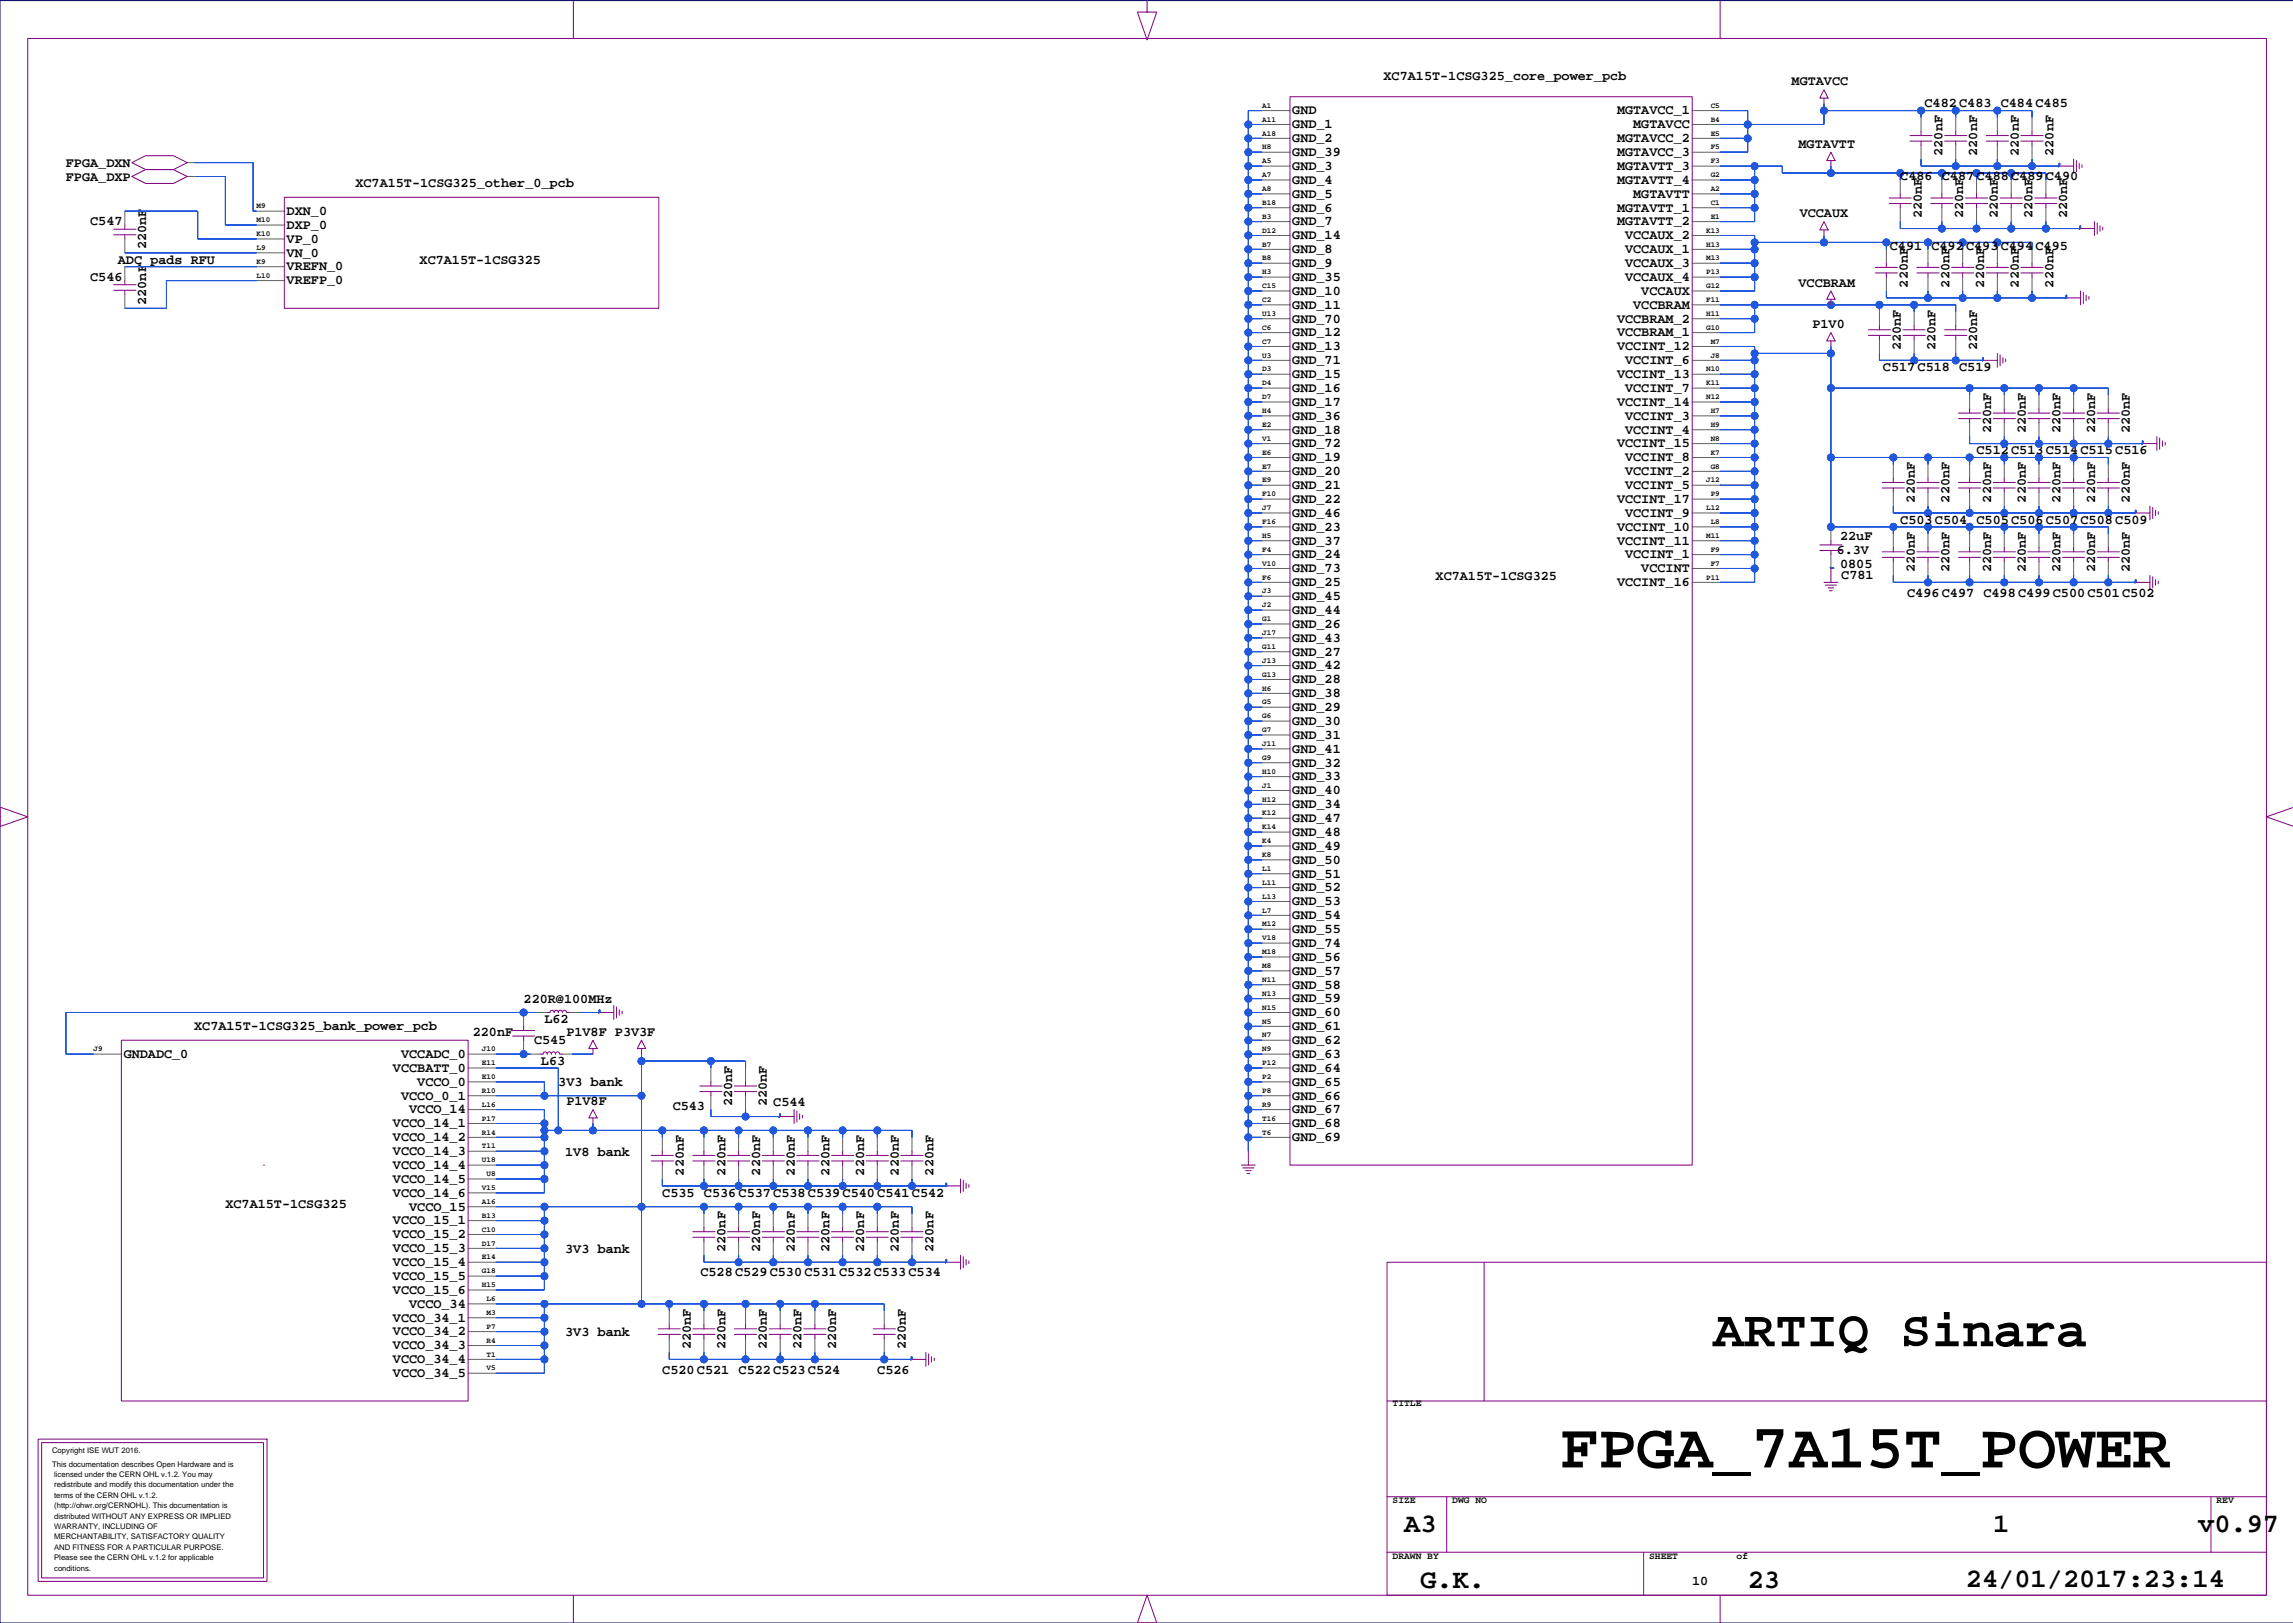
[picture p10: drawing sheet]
<svg xmlns="http://www.w3.org/2000/svg" width="420mm" height="297mm" viewBox="0 0 420 297" stroke-linecap="round" stroke-linejoin="round" font-family="sans-serif">
<defs><g id="words">
<text font-size="11.6" x="285.7" y="268.6">FPGA_7A15T_POWER</text>
<text font-size="9.5" x="313.6" y="246.4">ARTIQ Sinara</text>
<g font-size="4.9">
<text x="257.1" y="280.4">A3</text>
<text x="364.9" y="280.4">1</text>
<text x="402.5" y="280.4">v0.97</text>
<text x="260" y="290.6">G.K.</text>
<text x="320" y="290.6">23</text>
<text x="359.9" y="290.4">24/01/2017:23:14</text>
</g>
<g font-size="2.5">
<text x="253.3" y="14.6">XC7A15T-1CSG325_core_power_pcb</text>
<text x="328" y="15.6">MGTAVCC</text>
<text x="236.6" y="20.9">GND</text>
<text x="236.6" y="23.5">GND_1</text>
<text x="296.1" y="20.9">MGTAVCC_1</text>
<text x="299" y="23.5">MGTAVCC</text>
<text x="352.3" y="19.7">C482 C483 C484 C485</text>
<text x="236.6" y="26">GND_2</text>
<text x="236.6" y="28.6">GND_39</text>
<text x="296.1" y="26">MGTAVCC_2</text>
<text x="296.1" y="28.6">MGTAVCC_3</text>
<text x="329.3" y="27">MGTAVTT</text>
<text x="355.6" y="28.5" transform="rotate(-90 355.6 28.5)">220nF</text>
<text x="362" y="28.5" transform="rotate(-90 362 28.5)">220nF</text>
<text x="369.6" y="28.5" transform="rotate(-90 369.6 28.5)">220nF</text>
<text x="376" y="28.5" transform="rotate(-90 376 28.5)">220nF</text>
<text x="12.1" y="30.6">FPGA_DXN</text>
<text x="12.1" y="33.1">FPGA_DXP</text>
<text x="65.1" y="34.3">XC7A15T-1CSG325_other_0_pcb</text>
<text x="236.6" y="31.1">GND_3</text>
<text x="236.6" y="33.6">GND_4</text>
<text x="296.1" y="31.1">MGTAVTT_3</text>
<text x="296.1" y="33.6">MGTAVTT_4</text>
<text x="347.9" y="33">C486</text>
<text x="355.5" y="33">C487</text>
<text x="361.9" y="33">C488</text>
<text x="368.2" y="33">C489</text>
<text x="374.6" y="33">C490</text>
<text x="16.5" y="41.3">C547</text>
<text x="52.5" y="39.3">DXN_0</text>
<text x="52.5" y="41.9">DXP_0</text>
<text x="236.6" y="36.2">GND_5</text>
<text x="236.6" y="38.7">GND_6</text>
<text x="236.6" y="41.3">GND_7</text>
<text x="296.1" y="38.7">MGTAVTT_1</text>
<text x="296.1" y="41.3">MGTAVTT_2</text>
<text x="299" y="36.2">MGTAVTT</text>
<text x="329.5" y="39.7">VCCAUX</text>
<text x="351.8" y="39.9" transform="rotate(-90 351.8 39.9)">220nF</text>
<text x="359.4" y="39.9" transform="rotate(-90 359.4 39.9)">220nF</text>
<text x="365.8" y="39.9" transform="rotate(-90 365.8 39.9)">220nF</text>
<text x="372.1" y="39.9" transform="rotate(-90 372.1 39.9)">220nF</text>
<text x="378.5" y="39.9" transform="rotate(-90 378.5 39.9)">220nF</text>
<text x="26.8" y="45.6" transform="rotate(-90 26.8 45.6)">220nF</text>
<text x="52.5" y="44.4">VP_0</text>
<text x="52.5" y="47">VN_0</text>
<text x="236.6" y="43.8">GND_14</text>
<text x="236.6" y="46.3">GND_8</text>
<text x="297.5" y="43.8">VCCAUX_2</text>
<text x="297.5" y="46.3">VCCAUX_1</text>
<text x="346" y="45.7">C491</text>
<text x="353.6" y="45.7">C492</text>
<text x="360" y="45.7">C493</text>
<text x="366.3" y="45.7">C494</text>
<text x="372.7" y="45.7">C495</text>
<text x="16.5" y="51.4">C546</text>
<text x="21.6" y="48.4">ADC pads RFU</text>
<text x="52.5" y="49.5">VREFN_0</text>
<text x="52.5" y="52">VREFP_0</text>
<text x="76.8" y="48.4">XC7A15T-1CSG325</text>
<text x="236.6" y="48.9">GND_9</text>
<text x="236.6" y="51.4">GND_35</text>
<text x="236.6" y="53.9">GND_10</text>
<text x="297.5" y="48.9">VCCAUX_3</text>
<text x="297.5" y="51.4">VCCAUX_4</text>
<text x="300.5" y="53.9">VCCAUX</text>
<text x="329.3" y="52.4">VCCBRAM</text>
<text x="349.3" y="52.6" transform="rotate(-90 349.3 52.6)">220nF</text>
<text x="356.9" y="52.6" transform="rotate(-90 356.9 52.6)">220nF</text>
<text x="363.3" y="52.6" transform="rotate(-90 363.3 52.6)">220nF</text>
<text x="369.6" y="52.6" transform="rotate(-90 369.6 52.6)">220nF</text>
<text x="376" y="52.6" transform="rotate(-90 376 52.6)">220nF</text>
<text x="26.8" y="55.8" transform="rotate(-90 26.8 55.8)">220nF</text>
<text x="236.6" y="56.5">GND_11</text>
<text x="236.6" y="59">GND_70</text>
<text x="296.1" y="59">VCCBRAM_2</text>
<text x="299" y="56.5">VCCBRAM</text>
<text x="236.6" y="61.6">GND_12</text>
<text x="236.6" y="64.1">GND_13</text>
<text x="296.1" y="61.6">VCCBRAM_1</text>
<text x="296.1" y="64.1">VCCINT_12</text>
<text x="331.8" y="60.1">P1V0</text>
<text x="348" y="64" transform="rotate(-90 348 64)">220nF</text>
<text x="354.4" y="64" transform="rotate(-90 354.4 64)">220nF</text>
<text x="362" y="64" transform="rotate(-90 362 64)">220nF</text>
<text x="236.6" y="66.6">GND_71</text>
<text x="236.6" y="69.2">GND_15</text>
<text x="236.6" y="71.7">GND_16</text>
<text x="296.1" y="69.2">VCCINT_13</text>
<text x="297.5" y="66.6">VCCINT_6</text>
<text x="297.5" y="71.7">VCCINT_7</text>
<text x="344.7" y="67.9">C517 C518 C519</text>
<text x="236.6" y="74.3">GND_17</text>
<text x="236.6" y="76.8">GND_36</text>
<text x="296.1" y="74.3">VCCINT_14</text>
<text x="297.5" y="76.8">VCCINT_3</text>
<text x="236.6" y="79.3">GND_18</text>
<text x="236.6" y="81.9">GND_72</text>
<text x="296.1" y="81.9">VCCINT_15</text>
<text x="297.5" y="79.3">VCCINT_4</text>
<text x="361.9" y="83.2">C512 C513 C514 C515 C516</text>
<text x="364.5" y="79.3" transform="rotate(-90 364.5 79.3)">220nF</text>
<text x="370.9" y="79.3" transform="rotate(-90 370.9 79.3)">220nF</text>
<text x="377.2" y="79.3" transform="rotate(-90 377.2 79.3)">220nF</text>
<text x="383.6" y="79.3" transform="rotate(-90 383.6 79.3)">220nF</text>
<text x="389.9" y="79.3" transform="rotate(-90 389.9 79.3)">220nF</text>
<text x="236.6" y="84.4">GND_19</text>
<text x="236.6" y="87">GND_20</text>
<text x="236.6" y="89.5">GND_21</text>
<text x="297.5" y="84.4">VCCINT_8</text>
<text x="297.5" y="87">VCCINT_2</text>
<text x="297.5" y="89.5">VCCINT_5</text>
<text x="236.6" y="92">GND_22</text>
<text x="236.6" y="94.6">GND_46</text>
<text x="296.1" y="92">VCCINT_17</text>
<text x="297.5" y="94.6">VCCINT_9</text>
<text x="347.9" y="95.8">C503 C504 C505 C506 C507 C508 C509</text>
<text x="350.6" y="92" transform="rotate(-90 350.6 92)">220nF</text>
<text x="356.9" y="92" transform="rotate(-90 356.9 92)">220nF</text>
<text x="364.5" y="92" transform="rotate(-90 364.5 92)">220nF</text>
<text x="370.9" y="92" transform="rotate(-90 370.9 92)">220nF</text>
<text x="377.2" y="92" transform="rotate(-90 377.2 92)">220nF</text>
<text x="383.6" y="92" transform="rotate(-90 383.6 92)">220nF</text>
<text x="389.9" y="92" transform="rotate(-90 389.9 92)">220nF</text>
<text x="236.6" y="97.1">GND_23</text>
<text x="236.6" y="99.7">GND_37</text>
<text x="296.1" y="97.1">VCCINT_10</text>
<text x="296.1" y="99.7">VCCINT_11</text>
<text x="336.3" y="101.3">6.3V</text>
<text x="336.9" y="98.8">22uF</text>
<text x="236.6" y="102.2">GND_24</text>
<text x="236.6" y="104.7">GND_73</text>
<text x="236.6" y="107.3">GND_25</text>
<text x="262.8" y="106.1">XC7A15T-1CSG325</text>
<text x="296.1" y="107.3">VCCINT_16</text>
<text x="297.5" y="102.2">VCCINT_1</text>
<text x="300.5" y="104.7">VCCINT</text>
<text x="336.9" y="103.9">0805</text>
<text x="337.1" y="106">C781</text>
<text x="350.6" y="104.7" transform="rotate(-90 350.6 104.7)">220nF</text>
<text x="356.9" y="104.7" transform="rotate(-90 356.9 104.7)">220nF</text>
<text x="364.5" y="104.7" transform="rotate(-90 364.5 104.7)">220nF</text>
<text x="370.9" y="104.7" transform="rotate(-90 370.9 104.7)">220nF</text>
<text x="377.2" y="104.7" transform="rotate(-90 377.2 104.7)">220nF</text>
<text x="383.6" y="104.7" transform="rotate(-90 383.6 104.7)">220nF</text>
<text x="389.9" y="104.7" transform="rotate(-90 389.9 104.7)">220nF</text>
<text x="236.6" y="109.8">GND_45</text>
<text x="236.6" y="112.4">GND_44</text>
<text x="349.2" y="109.2">C496 C497 C498 C499 C500 C501 C502</text>
<text x="236.6" y="114.9">GND_26</text>
<text x="236.6" y="117.4">GND_43</text>
<text x="236.6" y="120">GND_27</text>
<text x="236.6" y="122.5">GND_42</text>
<text x="236.6" y="125.1">GND_28</text>
<text x="236.6" y="127.6">GND_38</text>
<text x="236.6" y="130.1">GND_29</text>
<text x="236.6" y="132.7">GND_30</text>
<text x="236.6" y="135.2">GND_31</text>
<text x="236.6" y="137.7">GND_41</text>
<text x="236.6" y="140.3">GND_32</text>
<text x="236.6" y="142.8">GND_33</text>
<text x="236.6" y="145.4">GND_40</text>
<text x="236.6" y="147.9">GND_34</text>
<text x="236.6" y="150.4">GND_47</text>
<text x="236.6" y="153">GND_48</text>
<text x="236.6" y="155.5">GND_49</text>
<text x="236.6" y="158.1">GND_50</text>
<text x="236.6" y="160.6">GND_51</text>
<text x="236.6" y="163.1">GND_52</text>
<text x="236.6" y="165.7">GND_53</text>
<text x="236.6" y="168.2">GND_54</text>
<text x="236.6" y="170.8">GND_55</text>
<text x="236.6" y="173.3">GND_74</text>
<text x="236.6" y="175.8">GND_56</text>
<text x="236.6" y="178.4">GND_57</text>
<text x="95.9" y="183.6">220R@100MHz</text>
<text x="236.6" y="180.9">GND_58</text>
<text x="236.6" y="183.5">GND_59</text>
<text x="236.6" y="186">GND_60</text>
<text x="35.5" y="188.5">XC7A15T-1CSG325_bank_power_pcb</text>
<text x="86.6" y="189.6">220nF</text>
<text x="97.8" y="191.1">C545</text>
<text x="99.7" y="187.3">L62</text>
<text x="103.7" y="189.6">P1V8F P3V3F</text>
<text x="236.6" y="188.5">GND_61</text>
<text x="236.6" y="191.1">GND_62</text>
<text x="22.6" y="193.6">GNDADC_0</text>
<text x="71.9" y="196.2">VCCBATT_0</text>
<text x="73.4" y="193.6">VCCADC_0</text>
<text x="99" y="194.9">L63</text>
<text x="236.6" y="193.6">GND_63</text>
<text x="236.6" y="196.2">GND_64</text>
<text x="73.4" y="201.2">VCCO_0_1</text>
<text x="74.9" y="203.8">VCCO_14</text>
<text x="76.4" y="198.7">VCCO_0</text>
<text x="102.2" y="198.8">3V3 bank</text>
<text x="103.7" y="202.3">P1V8F</text>
<text x="123.2" y="203.1">C543</text>
<text x="134.1" y="202.4" transform="rotate(-90 134.1 202.4)">220nF</text>
<text x="140.4" y="202.4" transform="rotate(-90 140.4 202.4)">220nF</text>
<text x="141.6" y="202.5">C544</text>
<text x="236.6" y="198.7">GND_65</text>
<text x="236.6" y="201.2">GND_66</text>
<text x="236.6" y="203.8">GND_67</text>
<text x="71.9" y="206.3">VCCO_14_1</text>
<text x="71.9" y="208.9">VCCO_14_2</text>
<text x="236.6" y="206.3">GND_68</text>
<text x="236.6" y="208.9">GND_69</text>
<text x="71.9" y="211.4">VCCO_14_3</text>
<text x="71.9" y="213.9">VCCO_14_4</text>
<text x="103.5" y="211.5">1V8 bank</text>
<text x="125.2" y="215.1" transform="rotate(-90 125.2 215.1)">220nF</text>
<text x="132.8" y="215.1" transform="rotate(-90 132.8 215.1)">220nF</text>
<text x="139.1" y="215.1" transform="rotate(-90 139.1 215.1)">220nF</text>
<text x="145.5" y="215.1" transform="rotate(-90 145.5 215.1)">220nF</text>
<text x="151.8" y="215.1" transform="rotate(-90 151.8 215.1)">220nF</text>
<text x="158.2" y="215.1" transform="rotate(-90 158.2 215.1)">220nF</text>
<text x="164.5" y="215.1" transform="rotate(-90 164.5 215.1)">220nF</text>
<text x="170.9" y="215.1" transform="rotate(-90 170.9 215.1)">220nF</text>
<text x="41.3" y="221.1">XC7A15T-1CSG325</text>
<text x="71.9" y="216.5">VCCO_14_5</text>
<text x="71.9" y="219">VCCO_14_6</text>
<text x="74.9" y="221.6">VCCO_15</text>
<text x="121.3" y="219">C535 C536 C537 C538 C539 C540 C541 C542</text>
<text x="71.9" y="224.1">VCCO_15_1</text>
<text x="71.9" y="226.6">VCCO_15_2</text>
<text x="71.9" y="229.2">VCCO_15_3</text>
<text x="71.9" y="231.7">VCCO_15_4</text>
<text x="103.5" y="229.3">3V3 bank</text>
<text x="128.2" y="233.6">C528 C529 C530 C531 C532 C533 C534</text>
<text x="132.8" y="229.1" transform="rotate(-90 132.8 229.1)">220nF</text>
<text x="139.1" y="229.1" transform="rotate(-90 139.1 229.1)">220nF</text>
<text x="145.5" y="229.1" transform="rotate(-90 145.5 229.1)">220nF</text>
<text x="151.8" y="229.1" transform="rotate(-90 151.8 229.1)">220nF</text>
<text x="158.2" y="229.1" transform="rotate(-90 158.2 229.1)">220nF</text>
<text x="164.5" y="229.1" transform="rotate(-90 164.5 229.1)">220nF</text>
<text x="170.9" y="229.1" transform="rotate(-90 170.9 229.1)">220nF</text>
<text x="71.9" y="234.2">VCCO_15_5</text>
<text x="71.9" y="236.8">VCCO_15_6</text>
<text x="74.9" y="239.3">VCCO_34</text>
<text x="71.9" y="241.9">VCCO_34_1</text>
<text x="71.9" y="244.4">VCCO_34_2</text>
<text x="103.5" y="244.5">3V3 bank</text>
<text x="71.9" y="246.9">VCCO_34_3</text>
<text x="71.9" y="249.5">VCCO_34_4</text>
<text x="121.3" y="251.4">C520 C521 C522 C523 C524</text>
<text x="126.5" y="246.9" transform="rotate(-90 126.5 246.9)">220nF</text>
<text x="132.8" y="246.9" transform="rotate(-90 132.8 246.9)">220nF</text>
<text x="140.4" y="246.9" transform="rotate(-90 140.4 246.9)">220nF</text>
<text x="146.8" y="246.9" transform="rotate(-90 146.8 246.9)">220nF</text>
<text x="153.1" y="246.9" transform="rotate(-90 153.1 246.9)">220nF</text>
<text x="160.6" y="251.4">C526</text>
<text x="165.8" y="246.9" transform="rotate(-90 165.8 246.9)">220nF</text>
<text x="71.9" y="252">VCCO_34_5</text>
<text x="309.8" y="290.1">10</text>
</g>
<g font-size="1.8">
<text x="255" y="257.4">TITLE</text>
<text x="255" y="275.2">SIZE</text>
<text x="265.9" y="275.2">DWG NO</text>
<text x="405.8" y="275.2">REV</text>
<text x="255" y="285.3">DRAWN BY</text>
<text x="301.9" y="285.3">SHEET</text>
<text x="317.9" y="285.3">of</text>
</g>
<g font-size="1.4">
<text x="231.1" y="22.3">A11</text>
<text x="231.1" y="19.7">A1</text>
<text x="313.2" y="22.3">B4</text>
<text x="313.2" y="19.7">C5</text>
<text x="231.1" y="29.9">A5</text>
<text x="231.1" y="27.4">H8</text>
<text x="231.1" y="24.8">A18</text>
<text x="313.2" y="29.9">F3</text>
<text x="313.2" y="27.4">F5</text>
<text x="313.2" y="24.8">E5</text>
<text x="231.1" y="35">A8</text>
<text x="231.1" y="32.4">A7</text>
<text x="313.2" y="35">A2</text>
<text x="313.2" y="32.4">G2</text>
<text x="47" y="40.7">M10</text>
<text x="47" y="38.1">M9</text>
<text x="231.1" y="40.1">B3</text>
<text x="231.1" y="37.5">B18</text>
<text x="313.2" y="40.1">E1</text>
<text x="313.2" y="37.5">C1</text>
<text x="47" y="45.8">L9</text>
<text x="47" y="43.2">K10</text>
<text x="231.1" y="47.7">B8</text>
<text x="231.1" y="45.1">B7</text>
<text x="231.1" y="42.6">D12</text>
<text x="312.3" y="47.7">M13</text>
<text x="312.3" y="45.1">H13</text>
<text x="312.3" y="42.6">K13</text>
<text x="47" y="50.8">L10</text>
<text x="47" y="48.3">K9</text>
<text x="231.1" y="52.7">C15</text>
<text x="231.1" y="50.2">H3</text>
<text x="312.3" y="52.7">G12</text>
<text x="312.3" y="50.2">P13</text>
<text x="231.1" y="57.8">U13</text>
<text x="231.1" y="55.3">C2</text>
<text x="312.3" y="57.8">H11</text>
<text x="312.3" y="55.3">F11</text>
<text x="231.1" y="65.4">U3</text>
<text x="231.1" y="62.9">C7</text>
<text x="231.1" y="60.4">C6</text>
<text x="312.3" y="60.4">G10</text>
<text x="313.2" y="65.4">J8</text>
<text x="313.2" y="62.9">M7</text>
<text x="231.1" y="70.5">D4</text>
<text x="231.1" y="68">D3</text>
<text x="312.3" y="70.5">K11</text>
<text x="312.3" y="68">N10</text>
<text x="231.1" y="75.6">H4</text>
<text x="231.1" y="73.1">D7</text>
<text x="312.3" y="73.1">N12</text>
<text x="313.2" y="75.6">H7</text>
<text x="231.1" y="83.2">E6</text>
<text x="231.1" y="80.7">V1</text>
<text x="231.1" y="78.1">E2</text>
<text x="313.2" y="83.2">K7</text>
<text x="313.2" y="80.7">N8</text>
<text x="313.2" y="78.1">H9</text>
<text x="231.1" y="88.3">E9</text>
<text x="231.1" y="85.8">E7</text>
<text x="312.3" y="88.3">J12</text>
<text x="313.2" y="85.8">G8</text>
<text x="231.1" y="95.9">F16</text>
<text x="231.1" y="93.4">J7</text>
<text x="231.1" y="90.8">F10</text>
<text x="312.3" y="93.4">L12</text>
<text x="313.2" y="95.9">L8</text>
<text x="313.2" y="90.8">P9</text>
<text x="231.1" y="101">F4</text>
<text x="231.1" y="98.5">H5</text>
<text x="312.3" y="98.5">M11</text>
<text x="313.2" y="101">F9</text>
<text x="231.1" y="106.1">F6</text>
<text x="231.1" y="103.5">V10</text>
<text x="312.3" y="106.1">P11</text>
<text x="313.2" y="103.5">F7</text>
<text x="231.1" y="113.7">G1</text>
<text x="231.1" y="111.2">J2</text>
<text x="231.1" y="108.6">J3</text>
<text x="231.1" y="118.8">G11</text>
<text x="231.1" y="116.2">J17</text>
<text x="231.1" y="123.9">G13</text>
<text x="231.1" y="121.3">J13</text>
<text x="231.1" y="131.5">G6</text>
<text x="231.1" y="128.9">G5</text>
<text x="231.1" y="126.4">H6</text>
<text x="231.1" y="136.6">J11</text>
<text x="231.1" y="134">G7</text>
<text x="231.1" y="141.6">H10</text>
<text x="231.1" y="139.1">G9</text>
<text x="231.1" y="149.2">K12</text>
<text x="231.1" y="146.7">H12</text>
<text x="231.1" y="144.2">J1</text>
<text x="231.1" y="154.3">K4</text>
<text x="231.1" y="151.8">K14</text>
<text x="231.1" y="161.9">L11</text>
<text x="231.1" y="159.4">L1</text>
<text x="231.1" y="156.9">K8</text>
<text x="231.1" y="167">L7</text>
<text x="231.1" y="164.5">L13</text>
<text x="231.1" y="172.1">V18</text>
<text x="231.1" y="169.6">M12</text>
<text x="231.1" y="179.7">N11</text>
<text x="231.1" y="177.2">M8</text>
<text x="231.1" y="174.6">M18</text>
<text x="231.1" y="184.8">N15</text>
<text x="231.1" y="182.3">N13</text>
<text x="231.1" y="189.9">N7</text>
<text x="231.1" y="187.3">N5</text>
<text x="17.1" y="192.4">J9</text>
<text x="88.2" y="197.5">E10</text>
<text x="88.2" y="195">E11</text>
<text x="88.2" y="192.4">J10</text>
<text x="231.1" y="197.5">P2</text>
<text x="231.1" y="195">P12</text>
<text x="231.1" y="192.4">N9</text>
<text x="88.2" y="202.6">L16</text>
<text x="88.2" y="200">R10</text>
<text x="231.1" y="202.6">R9</text>
<text x="231.1" y="200">P8</text>
<text x="88.2" y="207.7">R14</text>
<text x="88.2" y="205.1">P17</text>
<text x="231.1" y="207.7">T6</text>
<text x="231.1" y="205.1">T16</text>
<text x="88.2" y="212.7">U18</text>
<text x="88.2" y="210.2">T11</text>
<text x="89.1" y="215.3">U8</text>
<text x="88.2" y="220.4">A16</text>
<text x="88.2" y="217.8">V15</text>
<text x="88.2" y="228">D17</text>
<text x="88.2" y="225.4">C10</text>
<text x="88.2" y="222.9">B13</text>
<text x="88.2" y="233">G18</text>
<text x="88.2" y="230.5">E14</text>
<text x="88.2" y="235.6">H15</text>
<text x="89.1" y="238.1">L6</text>
<text x="89.1" y="245.7">R4</text>
<text x="89.1" y="243.2">P7</text>
<text x="89.1" y="240.7">M3</text>
<text x="89.1" y="250.8">V5</text>
<text x="89.1" y="248.3">T1</text>
<text x="9.5" y="268.4">This documentation describes Open Hardware and is</text>
<text x="9.5" y="265.9">Copyright ISE WUT 2016.</text>
<text x="9.9" y="274.1">terms of the CERN OHL v.1.2.</text>
<text x="9.9" y="272.2">redistribute and modify this documentation under the</text>
<text x="9.9" y="270.3">licensed under the CERN OHL v.1.2. You may</text>
<text x="9.9" y="281.7">MERCHANTABILITY, SATISFACTORY QUALITY</text>
<text x="9.9" y="279.8">WARRANTY, INCLUDING OF</text>
<text x="9.9" y="277.9">distributed WITHOUT ANY EXPRESS OR IMPLIED</text>
<text x="9.9" y="276">(http://ohwr.org/CERNOHL). This documentation is</text>
<text x="9.9" y="287.5">conditions.</text>
<text x="9.9" y="285.5">Please see the CERN OHL v.1.2 for applicable</text>
<text x="9.9" y="283.6">AND FITNESS FOR A PARTICULAR PURPOSE.</text>
</g>
</g></defs>
<path d="M419.9 .1h-419.9v296.9h419.9" fill="none" stroke="#000080" stroke-width=".18"/>
<g fill="none" stroke="#606060" stroke-width=".18">
<path d="M333.9 19h.1M22.9 38.7v2.5M34.3 29.8h1.3M34.3 32.3h1.3M47 38.7h5.1M231.1 20.2h5.1M231.1 22.8h5.1M231.1 25.3h5.1M231.1 27.9h5.1M231.1 30.4h5.1M231.1 32.9h5.1M231.1 35.5h5.1"/>
<path d="M231.1 38h5.1M309.8 20.2h5.1M309.8 22.8h5.1M309.8 25.3h5.1M309.8 27.9h5.1M309.8 30.4h5.1M309.8 32.9h5.1M309.8 35.5h5.1M309.8 38h5.1M335.2 30.4h.1M347.9 32.9v2.6M347.9 38v2.6"/>
<path d="M351.7 21.5v2.6M351.7 26.6v2.5M355.5 32.9v2.6M355.5 38v2.6M358.1 21.5v2.6M358.1 26.6v2.5M361.9 32.9v2.6M361.9 38v2.6M365.7 21.5v2.6M365.7 26.6v2.5M368.2 32.9v2.6M368.2 38v2.6"/>
<path d="M372 21.5v2.6M372 26.6v2.5M374.6 32.9v2.6M374.6 38v2.6M377.1 30.4h.1M22.9 43.7v2.6M22.9 48.8v2.5M22.9 53.9v2.5M47 41.2h5.1M47 43.7h5.1M47 46.3h5.1M47 48.8h5.1"/>
<path d="M47 51.3h5.1M231.1 40.6h5.1M231.1 43.1h5.1M231.1 45.6h5.1M231.1 48.2h5.1M231.1 50.7h5.1M231.1 53.3h5.1M231.1 55.8h5.1M231.1 58.3h5.1M309.8 40.6h5.1M309.8 43.1h5.1M309.8 45.6h5.1"/>
<path d="M309.8 48.2h5.1M309.8 50.7h5.1M309.8 53.3h5.1M309.8 55.8h5.1M309.8 58.3h5.1M333.9 43.1h.1M335.2 55.8h.1M344.1 57.1v2.5M345.4 45.6v2.6M345.4 50.7v2.6M350.4 57.1v2.5M353 45.6v2.6"/>
<path d="M353 50.7v2.6M358.1 57.1v2.5M359.3 45.6v2.6M359.3 50.7v2.6M365.7 45.6v2.6M365.7 50.7v2.6M372 45.6v2.6M372 50.7v2.6M378.4 54.5h.1M380.9 41.8h.1M231.1 60.9h5.1M231.1 63.4h5.1"/>
<path d="M231.1 66h5.1M231.1 68.5h5.1M231.1 71h5.1M231.1 73.6h5.1M231.1 76.1h5.1M231.1 78.6h5.1M309.8 60.9h5.1M309.8 63.4h5.1M309.8 66h5.1M309.8 68.5h5.1M309.8 71h5.1M309.8 73.6h5.1"/>
<path d="M309.8 76.1h5.1M309.8 78.6h5.1M335.2 63.4h.1M344.1 62.1v2.6M350.4 62.1v2.6M358.1 62.1v2.6M360.6 72.3v2.5M360.6 77.4v2.5M363.1 66h.1M366.9 72.3v2.5M366.9 77.4v2.5M373.3 72.3v2.5"/>
<path d="M373.3 77.4v2.5M379.6 72.3v2.5M379.6 77.4v2.5M386 72.3v2.5M386 77.4v2.5M231.1 81.2h5.1M231.1 83.7h5.1M231.1 86.3h5.1M231.1 88.8h5.1M231.1 91.3h5.1M231.1 93.9h5.1M231.1 96.4h5.1"/>
<path d="M231.1 99h5.1M309.8 81.2h5.1M309.8 83.7h5.1M309.8 86.3h5.1M309.8 88.8h5.1M309.8 91.3h5.1M309.8 93.9h5.1M309.8 96.4h5.1M309.8 99h5.1M335.2 96.4v2.6M346.6 85v2.5M346.6 90.1v2.5"/>
<path d="M346.6 97.7v2.5M353 85v2.5M353 90.1v2.5M353 97.7v2.5M360.6 85v2.5M360.6 90.1v2.5M360.6 97.7v2.5M366.9 85v2.5M366.9 90.1v2.5M366.9 97.7v2.5M373.3 85v2.5M373.3 90.1v2.5"/>
<path d="M373.3 97.7v2.5M379.6 85v2.5M379.6 90.1v2.5M379.6 97.7v2.5M386 85v2.5M386 90.1v2.5M386 97.7v2.5M391.1 93.9h.1M392.3 81.2h.1M231.1 101.5h5.1M231.1 104h5.1M231.1 106.6h5.1"/>
<path d="M231.1 109.1h5.1M231.1 111.7h5.1M231.1 114.2h5.1M231.1 116.7h5.1M231.1 119.3h5.1M309.8 101.5h5.1M309.8 104h5.1M309.8 106.6h5.1M335.2 104h.1M335.2 101.5v2.5M346.6 102.8v2.5M353 102.8v2.5"/>
<path d="M360.6 102.8v2.5M366.9 102.8v2.5M373.3 102.8v2.5M379.6 102.8v2.5M386 102.8v2.5M391.1 106.6h.1M231.1 121.8h5.1M231.1 124.4h5.1M231.1 126.9h5.1M231.1 129.4h5.1M231.1 132h5.1M231.1 134.5h5.1"/>
<path d="M231.1 137.1h5.1M231.1 139.6h5.1M231.1 142.1h5.1M231.1 144.7h5.1M231.1 147.2h5.1M231.1 149.8h5.1M231.1 152.3h5.1M231.1 154.8h5.1M231.1 157.4h5.1M231.1 159.9h5.1M231.1 162.4h5.1M231.1 165h5.1"/>
<path d="M231.1 167.5h5.1M231.1 170.1h5.1M231.1 172.6h5.1M231.1 175.1h5.1M231.1 177.7h5.1M17.1 192.9h5.1M85.7 192.9h5.1M85.7 195.5h5.1M85.7 198h5.1M95.9 185.3v2.5M95.9 190.4v2.5M97.1 192.9h1.8"/>
<path d="M98.4 185.3h1.8M103 192.9h1.8M104.2 185.3h1.8M108.6 192.9h.1M109.8 185.3h.1M117.4 192.9h.1M130.1 195.5v2.5M136.5 195.5v2.5M231.1 192.9h5.1M231.1 195.5h5.1M231.1 198h5.1M231.1 180.2h5.1"/>
<path d="M231.1 182.8h5.1M231.1 185.3h5.1M231.1 187.8h5.1M231.1 190.4h5.1M85.7 200.5h5.1M85.7 203.1h5.1M85.7 205.6h5.1M85.7 208.2h5.1M85.7 210.7h5.1M85.7 213.2h5.1M85.7 215.8h5.1M85.7 218.3h5.1"/>
<path d="M108.6 205.6h.1M121.3 208.2v2.5M121.3 213.2v2.6M128.9 208.2v2.5M128.9 213.2v2.6M130.1 200.5v2.6M135.2 208.2v2.5M135.2 213.2v2.6M136.5 200.5v2.6M141.6 208.2v2.5M141.6 213.2v2.6M142.8 204.4h.1"/>
<path d="M147.9 208.2v2.5M147.9 213.2v2.6M154.3 208.2v2.5M154.3 213.2v2.6M160.6 208.2v2.5M160.6 213.2v2.6M167 208.2v2.5M167 213.2v2.6M173.3 217h.1M228.5 210.7h.1M231.1 200.5h5.1M231.1 203.1h5.1"/>
<path d="M231.1 205.6h5.1M231.1 208.2h5.1M85.7 220.9h5.1M85.7 223.4h5.1M85.7 225.9h5.1M85.7 228.5h5.1M85.7 231h5.1M85.7 233.6h5.1M85.7 236.1h5.1M85.7 238.6h5.1M122.5 239.9v2.5M128.9 222.1v2.6"/>
<path d="M128.9 227.2v2.5M128.9 239.9v2.5M135.2 222.1v2.6M135.2 227.2v2.5M136.5 239.9v2.5M141.6 222.1v2.6M141.6 227.2v2.5M142.8 239.9v2.5M147.9 222.1v2.6M147.9 227.2v2.5M149.2 239.9v2.5M154.3 222.1v2.6"/>
<path d="M154.3 227.2v2.5M160.6 222.1v2.6M160.6 227.2v2.5M161.9 239.9v2.5M167 222.1v2.6M167 227.2v2.5M173.3 231h.1M85.7 241.2h5.1M85.7 243.7h5.1M85.7 246.3h5.1M85.7 248.8h5.1M85.7 251.3h5.1"/>
<path d="M122.5 245v2.5M128.9 245v2.5M136.5 245v2.5M142.8 245v2.5M149.2 245v2.5M161.9 245v2.5M167 248.8h.1"/>
</g>
<g fill="none" stroke="#800080" stroke-width=".18">
<path d="M210 0v2.2h1.8l-1.8 5.1-1.8-5.1h1.8M5.1 7h409.8v285h-409.8zM105 .2v6.9M236.2 17.7h73.6v195.5h-73.6zM314.9 .2v6.9M333.9 16.4l.8 1.6h-1.5zM333.9 18v1M24.1 29.8l2.6-1.3h5l2.6 1.3-2.6 1.2h-5zM24.1 32.3l2.6-1.3h5l2.6 1.3-2.6 1.3h-5zM52.1 36.1h68.5v20.3h-68.5zM335.2 27.9l.8 1.5h-1.6zM335.2 29.4v1"/>
<path d="M345.9 36.2h4M345.9 37.3h4M347.9 35.5v.7M347.9 37.3v.7M349.7 24.8h4M349.7 25.8h4M351.7 24.1v.7M351.7 25.8v.8M353.5 36.2h4.1M353.5 37.3h4.1M355.5 35.5v.7M355.5 37.3v.7"/>
<path d="M356 24.8h4.1M356 25.8h4.1M358.1 24.1v.7M358.1 25.8v.8M359.8 36.2h4.1M359.8 37.3h4.1M361.9 35.5v.7M361.9 37.3v.7M363.6 24.8h4.1M363.6 25.8h4.1M365.7 24.1v.7M365.7 25.8v.8"/>
<path d="M366.2 36.2h4M366.2 37.3h4M368.2 35.5v.7M368.2 37.3v.7M370 24.8h4.1M370 25.8h4.1M372 24.1v.7M372 25.8v.8M372.5 36.2h4.1M372.5 37.3h4.1M374.6 35.5v.7M374.6 37.3v.7"/>
<path d="M377.1 30.4h2.5M379.6 29.1v2.6M380.2 29.4v2M380.7 29.9v1M381.2 30.1v.6M20.8 52.1h4.1M20.8 53.1h4.1M20.8 42h4.1M20.8 43h4.1M22.9 41.2v.8M22.9 43v.7M22.9 51.3v.8"/>
<path d="M22.9 53.1v.8M333.9 40.6l.8 1.5h-1.5zM333.9 42.1v1M335.2 53.3l.8 1.5h-1.6zM335.2 54.8v1M343.3 48.9h4.1M343.3 50h4.1M344.1 59.6v.8M345.4 48.2v.7M345.4 50v.7M350.4 59.6v.8M350.9 48.9h4.1"/>
<path d="M350.9 50h4.1M353 48.2v.7M353 50v.7M357.3 48.9h4.1M357.3 50h4.1M358.1 59.6v.8M359.3 48.2v.7M359.3 50v.7M363.6 48.9h4.1M363.6 50h4.1M365.7 48.2v.7M365.7 50v.7"/>
<path d="M370 48.9h4.1M370 50h4.1M372 48.2v.7M372 50v.7M378.4 54.5h2.5M380.9 53.3v2.5M380.9 41.8h2.6M381.4 53.5v2M381.9 54v1M382.4 54.3v.5M383.5 40.6v2.5M384 40.8v2"/>
<path d="M384.5 41.3v1M385 41.6v.5M335.2 60.9l.8 1.5h-1.6zM335.2 62.4v1M342.1 60.4h4M342.1 61.4h4M344.1 61.4v.7M348.4 60.4h4.1M348.4 61.4h4.1M350.4 61.4v.7M356 60.4h4.1M356 61.4h4.1"/>
<path d="M358.1 61.4v.7M358.6 75.6h4M358.6 76.6h4M360.6 74.8v.8M360.6 76.6v.8M363.1 66h2.6M364.9 75.6h4.1M364.9 76.6h4.1M365.7 64.7v2.5M366.2 64.9v2.1M366.7 65.4v1.1M366.9 74.8v.8"/>
<path d="M366.9 76.6v.8M367.2 65.7v.5M371.3 75.6h4M371.3 76.6h4M373.3 74.8v.8M373.3 76.6v.8M377.6 75.6h4.1M377.6 76.6h4.1M379.6 74.8v.8M379.6 76.6v.8M384 75.6h4M384 76.6h4"/>
<path d="M386 74.8v.8M386 76.6v.8M394.9 79.9v2.6M333.2 99.7h4M335.2 99v.7M344.6 88.3h4.1M344.6 89.3h4.1M346.6 87.5v.8M346.6 89.3v.8M350.9 88.3h4.1M350.9 89.3h4.1M353 87.5v.8"/>
<path d="M353 89.3v.8M358.6 88.3h4M358.6 89.3h4M360.6 87.5v.8M360.6 89.3v.8M364.9 88.3h4.1M364.9 89.3h4.1M366.9 87.5v.8M366.9 89.3v.8M371.3 88.3h4M371.3 89.3h4M373.3 87.5v.8"/>
<path d="M373.3 89.3v.8M377.6 88.3h4.1M377.6 89.3h4.1M379.6 87.5v.8M379.6 89.3v.8M384 88.3h4M384 89.3h4M386 87.5v.8M386 89.3v.8M391.1 93.9h2.5M392.3 81.2h2.6M393.6 92.6v2.6"/>
<path d="M394.1 92.9v2M394.6 93.4v1M395.1 93.6v.5M395.4 80.2v2M395.9 80.7v1M396.4 80.9v.5M333.2 100.7h4M333.9 106.6h2.6M334.2 107.1h2M334.7 107.6h1M334.9 108.1h.6M335.2 100.7v.8"/>
<path d="M335.2 104v2.6M344.6 101h4.1M344.6 102h4.1M346.6 100.2v.8M346.6 102v.8M350.9 101h4.1M350.9 102h4.1M353 100.2v.8M353 102v.8M358.6 101h4M358.6 102h4M360.6 100.2v.8"/>
<path d="M360.6 102v.8M364.9 101h4.1M364.9 102h4.1M366.9 100.2v.8M366.9 102v.8M371.3 101h4M371.3 102h4M373.3 100.2v.8M373.3 102v.8M377.6 101h4.1M377.6 102h4.1M379.6 100.2v.8"/>
<path d="M379.6 102v.8M384 101h4M384 102h4M386 100.2v.8M386 102v.8M391.1 106.6h2.5M393.6 105.3v2.6M394.1 105.6v2M394.6 106.1v1M395.1 106.3v.5M-.1 149.5l.1-1.8 5.1 1.8-5.1 1.8v-1.8M419.9 147.8l-5 1.7 5 1.7"/>
<path d="M22.2 190.4h63.5v66h-63.5zM93.8 188.6h4.1M93.8 189.6h4.1M95.9 187.8v.8M95.9 189.6v.8M98.9 192.9h.5a.38 .38 0 0 1 .4-.4 .38 .38 0 0 1 .4 .4 .38 .38 0 0 1 .4-.4 .38 .38 0 0 1 .3 .4 .38 .38 0 0 1 .4-.4 .38 .38 0 0 1 .4 .4 .38 .38 0 0 1 .4-.4 .38 .38 0 0 1 .4 .4h.5M102.2 185.3a.38 .38 0 0 0-.4-.4 .38 .38 0 0 0-.3 .4 .38 .38 0 0 0-.4-.4 .38 .38 0 0 0-.4 .4h-.5M103 185.3a.38 .38 0 0 0-.4-.4 .38 .38 0 0 0-.4 .4M103.7 185.3h.5M103.7 185.3a.38 .38 0 0 0-.4-.4 .38 .38 0 0 0-.3 .4M108.6 190.4l.7 1.5h-1.5zM108.6 191.9v1"/>
<path d="M109.8 185.3h2.6M112.4 184v2.6M112.9 184.3v2M113.4 184.8v1M113.9 185.1v.5M117.4 190.4l.8 1.5h-1.5zM117.4 191.9v1M128.1 198.8h4.1M128.1 199.8h4.1M130.1 198v.8M130.1 199.8v.7M134.5 198.8h4"/>
<path d="M134.5 199.8h4M136.5 198v.8M136.5 199.8v.7M48.2 213.2h.1M108.6 203.1l.7 1.5h-1.5zM108.6 204.6v1M119.2 211.5h4.1M119.2 212.5h4.1M121.3 210.7v.8M121.3 212.5v.7M126.8 211.5h4.1M126.8 212.5h4.1"/>
<path d="M128.9 210.7v.8M128.9 212.5v.7M133.2 211.5h4.1M133.2 212.5h4.1M135.2 210.7v.8M135.2 212.5v.7M139.5 211.5h4.1M139.5 212.5h4.1M141.6 210.7v.8M141.6 212.5v.7M142.8 204.4h2.6M145.4 203.1v2.5"/>
<path d="M145.9 211.5h4.1M145.9 212.5h4.1M145.9 203.3v2.1M146.4 203.8v1.1M146.9 204.1v.5M147.9 210.7v.8M147.9 212.5v.7M152.2 211.5h4.1M152.2 212.5h4.1M154.3 210.7v.8M154.3 212.5v.7M158.6 211.5h4"/>
<path d="M158.6 212.5h4M160.6 210.7v.8M160.6 212.5v.7M164.9 211.5h4.1M164.9 212.5h4.1M167 210.7v.8M167 212.5v.7M173.3 217h2.6M175.9 215.8v2.5M176.4 216v2.1M176.9 216.5v1.1M177.4 216.8v.5"/>
<path d="M227.3 213.2h2.5M227.5 213.7h2.1M228 214.3h1.1M228.3 214.8h.5M228.5 210.7v2.5M126.8 225.4h4.1M126.8 226.4h4.1M128.9 224.7v.7M128.9 226.4v.8M133.2 225.4h4.1M133.2 226.4h4.1M135.2 224.7v.7"/>
<path d="M135.2 226.4v.8M139.5 225.4h4.1M139.5 226.4h4.1M141.6 224.7v.7M141.6 226.4v.8M145.9 225.4h4.1M145.9 226.4h4.1M147.9 224.7v.7M147.9 226.4v.8M152.2 225.4h4.1M152.2 226.4h4.1M154.3 224.7v.7"/>
<path d="M154.3 226.4v.8M158.6 225.4h4M158.6 226.4h4M160.6 224.7v.7M160.6 226.4v.8M164.9 225.4h4.1M164.9 226.4h4.1M167 224.7v.7M167 226.4v.8M173.3 231h2.6M175.9 229.7v2.6M176.4 230v2"/>
<path d="M176.9 230.5v1M177.4 230.8v.5M253.9 231h161v61h-161zM271.7 231v25.4M120.5 243.2h4.1M120.5 244.2h4.1M122.5 242.4v.8M122.5 244.2v.8M126.8 243.2h4.1M126.8 244.2h4.1M128.9 242.4v.8M128.9 244.2v.8"/>
<path d="M134.5 243.2h4M134.5 244.2h4M136.5 242.4v.8M136.5 244.2v.8M140.8 243.2h4.1M140.8 244.2h4.1M142.8 242.4v.8M142.8 244.2v.8M147.2 243.2h4M147.2 244.2h4M149.2 242.4v.8M149.2 244.2v.8"/>
<path d="M159.9 243.2h4M159.9 244.2h4M161.9 242.4v.8M161.9 244.2v.8M167 248.8h2.5M169.5 247.5v2.6M170 247.8v2M170.5 248.3v1M171 248.5v.5M253.9 256.4h161M7 263.4h41.9v26h-41.9zM7.6 264h40.6v24.8h-40.6z"/>
<path d="M253.9 273.9h161M264.9 273.9v10.2M404.8 273.9v10.2M105 292v5.1M210 297h1.8l-1.8-5-1.8 5 1.8 .1M253.9 284.1h161M300.9 284.1v7.9M314.9 292v5.1"/>
</g>
<g fill="#2058dd" stroke="#2058dd" stroke-width=".18">
<path d="M228.5 195.5h2.6z" fill-rule="evenodd"/>
<path d="M228.5 192.9h2.6z" fill-rule="evenodd"/>
<path d="M228.5 190.4h2.6z" fill-rule="evenodd"/>
<path d="M228.5 187.8h2.6z" fill-rule="evenodd"/>
<path d="M228.5 185.3h2.6z" fill-rule="evenodd"/>
<path d="M228.5 182.8h2.6z" fill-rule="evenodd"/>
<path d="M228.5 180.2h2.6z" fill-rule="evenodd"/>
<path d="M228.5 177.7h2.6z" fill-rule="evenodd"/>
<path d="M228.5 175.1h2.6z" fill-rule="evenodd"/>
<path d="M228.5 172.6h2.6z" fill-rule="evenodd"/>
<path d="M228.5 170.1h2.6z" fill-rule="evenodd"/>
<path d="M228.5 167.5h2.6z" fill-rule="evenodd"/>
<path d="M228.5 165h2.6z" fill-rule="evenodd"/>
<path d="M228.5 162.4h2.6z" fill-rule="evenodd"/>
<path d="M228.5 159.9h2.6z" fill-rule="evenodd"/>
<path d="M228.5 157.4h2.6z" fill-rule="evenodd"/>
<path d="M228.5 154.8h2.6z" fill-rule="evenodd"/>
<path d="M228.5 152.3h2.6z" fill-rule="evenodd"/>
<path d="M228.5 149.8h2.6z" fill-rule="evenodd"/>
<path d="M228.5 147.2h2.6z" fill-rule="evenodd"/>
<path d="M228.5 144.7h2.6z" fill-rule="evenodd"/>
<path d="M228.5 142.1h2.6z" fill-rule="evenodd"/>
<path d="M228.5 139.6h2.6z" fill-rule="evenodd"/>
<path d="M228.5 137.1h2.6z" fill-rule="evenodd"/>
<path d="M228.5 126.9h2.6z" fill-rule="evenodd"/>
<path d="M228.5 124.4h2.6z" fill-rule="evenodd"/>
<path d="M228.5 121.8h2.6z" fill-rule="evenodd"/>
<path d="M228.5 119.3h2.6z" fill-rule="evenodd"/>
<path d="M228.5 116.7h2.6z" fill-rule="evenodd"/>
<path d="M228.5 114.2h2.6z" fill-rule="evenodd"/>
<path d="M228.5 111.7h2.6z" fill-rule="evenodd"/>
<path d="M228.5 109.1h2.6z" fill-rule="evenodd"/>
<path d="M228.5 106.6h2.6z" fill-rule="evenodd"/>
<path d="M228.5 104h2.6z" fill-rule="evenodd"/>
<path d="M228.5 101.5h2.6z" fill-rule="evenodd"/>
<path d="M228.5 99h2.6z" fill-rule="evenodd"/>
<path d="M228.5 96.4h2.6z" fill-rule="evenodd"/>
<path d="M228.5 93.9h2.6z" fill-rule="evenodd"/>
<path d="M228.5 91.3h2.6z" fill-rule="evenodd"/>
<path d="M228.5 88.8h2.6z" fill-rule="evenodd"/>
<path d="M228.5 86.3h2.6z" fill-rule="evenodd"/>
<path d="M228.5 83.7h2.6z" fill-rule="evenodd"/>
<path d="M228.5 81.2h2.6z" fill-rule="evenodd"/>
<path d="M228.5 78.6h2.6z" fill-rule="evenodd"/>
<path d="M228.5 76.1h2.6z" fill-rule="evenodd"/>
<path d="M228.5 73.6h2.6z" fill-rule="evenodd"/>
<path d="M228.5 71h2.6z" fill-rule="evenodd"/>
<path d="M228.5 68.5h2.6z" fill-rule="evenodd"/>
<path d="M228.5 66h2.6z" fill-rule="evenodd"/>
<path d="M228.5 63.4h2.6z" fill-rule="evenodd"/>
<path d="M228.5 60.9h2.6z" fill-rule="evenodd"/>
<path d="M228.5 58.3h2.6z" fill-rule="evenodd"/>
<path d="M228.5 55.8h2.6z" fill-rule="evenodd"/>
<path d="M228.5 53.3h2.6z" fill-rule="evenodd"/>
<path d="M228.5 50.7h2.6z" fill-rule="evenodd"/>
<path d="M228.5 45.6h2.6z" fill-rule="evenodd"/>
<path d="M228.5 35.5h2.6z" fill-rule="evenodd"/>
<path d="M228.5 32.9h2.6z" fill-rule="evenodd"/>
<path d="M228.5 30.4h2.6z" fill-rule="evenodd"/>
<path d="M228.5 27.9h2.6z" fill-rule="evenodd"/>
<path d="M228.5 25.3h2.6z" fill-rule="evenodd"/>
<path d="M228.5 25.3v2.6z" fill-rule="evenodd"/>
<path d="M228.5 22.8v2.5z" fill-rule="evenodd"/>
<path d="M228.5 190.4v2.5z" fill-rule="evenodd"/>
<path d="M228.5 165v2.5z" fill-rule="evenodd"/>
<path d="M228.5 167.5v2.6z" fill-rule="evenodd"/>
<path d="M228.5 170.1v2.5z" fill-rule="evenodd"/>
<path d="M228.5 172.6v2.5z" fill-rule="evenodd"/>
<path d="M228.5 175.1v2.6z" fill-rule="evenodd"/>
<path d="M228.5 177.7v2.5z" fill-rule="evenodd"/>
<path d="M228.5 180.2v2.6z" fill-rule="evenodd"/>
<path d="M228.5 182.8v2.5z" fill-rule="evenodd"/>
<path d="M228.5 185.3v2.5z" fill-rule="evenodd"/>
<path d="M228.5 187.8v2.6z" fill-rule="evenodd"/>
<path d="M228.5 162.4v2.6z" fill-rule="evenodd"/>
<path d="M228.5 159.9v2.5z" fill-rule="evenodd"/>
<path d="M228.5 157.4v2.5z" fill-rule="evenodd"/>
<path d="M228.5 154.8v2.6z" fill-rule="evenodd"/>
<path d="M228.5 152.3v2.5z" fill-rule="evenodd"/>
<path d="M228.5 147.2v2.6z" fill-rule="evenodd"/>
<path d="M228.5 144.7v2.5z" fill-rule="evenodd"/>
<path d="M228.5 142.1v2.6z" fill-rule="evenodd"/>
<path d="M228.5 139.6v2.5z" fill-rule="evenodd"/>
<path d="M228.5 121.8v2.6z" fill-rule="evenodd"/>
<path d="M228.5 124.4v2.5z" fill-rule="evenodd"/>
<path d="M228.5 129.4v2.6z" fill-rule="evenodd"/>
<path d="M228.5 137.1v2.5z" fill-rule="evenodd"/>
<path d="M228.5 134.5v2.6z" fill-rule="evenodd"/>
<path d="M228.5 205.6v2.6z" fill-rule="evenodd"/>
<path d="M228.5 203.1v2.5z" fill-rule="evenodd"/>
<path d="M228.5 32.9v2.6z" fill-rule="evenodd"/>
<path d="M228.5 114.2v2.5z" fill-rule="evenodd"/>
<path d="M228.5 111.7v2.5z" fill-rule="evenodd"/>
<path d="M228.5 109.1v2.6z" fill-rule="evenodd"/>
<path d="M228.5 106.6v2.5z" fill-rule="evenodd"/>
<path d="M228.5 104v2.6z" fill-rule="evenodd"/>
<path d="M228.5 101.5v2.5z" fill-rule="evenodd"/>
<path d="M228.5 99v2.5z" fill-rule="evenodd"/>
<path d="M228.5 96.4v2.6z" fill-rule="evenodd"/>
<path d="M228.5 93.9v2.5z" fill-rule="evenodd"/>
<path d="M228.5 91.3v2.6z" fill-rule="evenodd"/>
<path d="M228.5 88.8v2.5z" fill-rule="evenodd"/>
<path d="M228.5 86.3v2.5z" fill-rule="evenodd"/>
<path d="M228.5 83.7v2.6z" fill-rule="evenodd"/>
<path d="M228.5 81.2v2.5z" fill-rule="evenodd"/>
<path d="M228.5 78.6v2.6z" fill-rule="evenodd"/>
<path d="M228.5 76.1v2.5z" fill-rule="evenodd"/>
<path d="M228.5 73.6v2.5z" fill-rule="evenodd"/>
<path d="M228.5 71v2.6z" fill-rule="evenodd"/>
<path d="M228.5 68.5v2.5z" fill-rule="evenodd"/>
<path d="M228.5 66v2.5z" fill-rule="evenodd"/>
<path d="M228.5 63.4v2.6z" fill-rule="evenodd"/>
<path d="M228.5 60.9v2.5z" fill-rule="evenodd"/>
<path d="M228.5 58.3v2.6z" fill-rule="evenodd"/>
<path d="M228.5 53.3v2.5z" fill-rule="evenodd"/>
<path d="M228.5 50.7v2.6z" fill-rule="evenodd"/>
<path d="M228.5 116.7v2.6z" fill-rule="evenodd"/>
<path d="M228.5 35.5v2.5z" fill-rule="evenodd"/>
<path d="M228.5 30.4v2.5z" fill-rule="evenodd"/>
<path d="M228.5 27.9v2.5z" fill-rule="evenodd"/>
<path d="M228.5 55.8v2.5z" fill-rule="evenodd"/>
<path d="M228.5 45.6v2.6z" fill-rule="evenodd"/>
<path d="M228.5 43.1v2.5z" fill-rule="evenodd"/>
<path d="M228.5 38h2.6z" fill-rule="evenodd"/>
<path d="M228.5 38v2.6z" fill-rule="evenodd"/>
<path d="M228.5 40.6h2.6z" fill-rule="evenodd"/>
<path d="M228.5 40.6v2.5z" fill-rule="evenodd"/>
<path d="M228.5 43.1h2.6z" fill-rule="evenodd"/>
<path d="M228.5 48.2h2.6z" fill-rule="evenodd"/>
<path d="M228.5 48.2v2.5z" fill-rule="evenodd"/>
<path d="M228.5 203.1h2.6z" fill-rule="evenodd"/>
<path d="M228.5 208.2h2.6z" fill-rule="evenodd"/>
<path d="M228.5 205.6h2.6z" fill-rule="evenodd"/>
<path d="M228.5 119.3v2.5z" fill-rule="evenodd"/>
<path d="M228.5 208.2v2.5z" fill-rule="evenodd"/>
<path d="M228.5 200.5v2.6z" fill-rule="evenodd"/>
<path d="M228.5 200.5h2.6z" fill-rule="evenodd"/>
<path d="M228.5 198v2.5z" fill-rule="evenodd"/>
<path d="M228.5 198h2.6z" fill-rule="evenodd"/>
<path d="M228.5 195.5v2.5z" fill-rule="evenodd"/>
<path d="M228.5 192.9v2.6z" fill-rule="evenodd"/>
<path d="M228.5 20.2h2.6z" fill-rule="evenodd"/>
<path d="M228.5 22.8h2.6z" fill-rule="evenodd"/>
<path d="M228.5 20.2v2.6z" fill-rule="evenodd"/>
<path d="M228.5 132v2.5z" fill-rule="evenodd"/>
<path d="M228.5 132h2.6z" fill-rule="evenodd"/>
<path d="M228.5 129.4h2.6z" fill-rule="evenodd"/>
<path d="M228.5 126.9v2.5z" fill-rule="evenodd"/>
<path d="M228.5 134.5h2.6z" fill-rule="evenodd"/>
<path d="M228.5 149.8v2.5z" fill-rule="evenodd"/>
<path d="M314.9 55.8h6.3z" fill-rule="evenodd"/>
<path d="M314.9 58.3h6.3z" fill-rule="evenodd"/>
<path d="M314.9 60.9h6.3z" fill-rule="evenodd"/>
<path d="M321.2 58.3v2.6z" fill-rule="evenodd"/>
<path d="M350.4 55.8v1.3z" fill-rule="evenodd"/>
<path d="M344.1 55.8v1.3z" fill-rule="evenodd"/>
<path d="M358.1 55.8v1.3z" fill-rule="evenodd"/>
<path d="M350.4 55.8h7.7z" fill-rule="evenodd"/>
<path d="M335.2 55.8h8.9z" fill-rule="evenodd"/>
<path d="M321.2 55.8v2.5z" fill-rule="evenodd"/>
<path d="M321.2 55.8h14z" fill-rule="evenodd"/>
<path d="M344.1 55.8h6.3z" fill-rule="evenodd"/>
<path d="M333.9 43.1v1.3z" fill-rule="evenodd"/>
<path d="M314.9 43.1h6.3z" fill-rule="evenodd"/>
<path d="M321.2 43.1v1.3z" fill-rule="evenodd"/>
<path d="M314.9 45.6h6.3z" fill-rule="evenodd"/>
<path d="M314.9 48.2h6.3z" fill-rule="evenodd"/>
<path d="M314.9 50.7h6.3z" fill-rule="evenodd"/>
<path d="M314.9 53.3h6.3z" fill-rule="evenodd"/>
<path d="M321.2 50.7v2.6z" fill-rule="evenodd"/>
<path d="M372 44.4v1.2z" fill-rule="evenodd"/>
<path d="M365.7 44.4h6.3z" fill-rule="evenodd"/>
<path d="M359.3 44.4v1.2z" fill-rule="evenodd"/>
<path d="M345.4 44.4v1.2z" fill-rule="evenodd"/>
<path d="M365.7 44.4v1.2z" fill-rule="evenodd"/>
<path d="M353 44.4v1.2z" fill-rule="evenodd"/>
<path d="M321.2 44.4v1.2z" fill-rule="evenodd"/>
<path d="M321.2 48.2v2.5z" fill-rule="evenodd"/>
<path d="M321.2 45.6v2.6z" fill-rule="evenodd"/>
<path d="M359.3 44.4h6.4z" fill-rule="evenodd"/>
<path d="M353 44.4h6.3z" fill-rule="evenodd"/>
<path d="M321.2 44.4h12.7z" fill-rule="evenodd"/>
<path d="M345.4 44.4h7.6z" fill-rule="evenodd"/>
<path d="M333.9 44.4h11.5z" fill-rule="evenodd"/>
<path d="M314.9 20.2h5.1z" fill-rule="evenodd"/>
<path d="M320 20.2v2.6z" fill-rule="evenodd"/>
<path d="M314.9 22.8h5.1z" fill-rule="evenodd"/>
<path d="M314.9 25.3h5.1z" fill-rule="evenodd"/>
<path d="M314.9 27.9h5.1z" fill-rule="evenodd"/>
<path d="M320 25.3v2.6z" fill-rule="evenodd"/>
<path d="M333.9 19v1.2z" fill-rule="evenodd"/>
<path d="M351.7 20.2v1.3z" fill-rule="evenodd"/>
<path d="M358.1 20.2v1.3z" fill-rule="evenodd"/>
<path d="M365.7 20.2v1.3z" fill-rule="evenodd"/>
<path d="M372 20.2v1.3z" fill-rule="evenodd"/>
<path d="M365.7 20.2h6.3z" fill-rule="evenodd"/>
<path d="M333.9 20.2v2.6z" fill-rule="evenodd"/>
<path d="M320 22.8v2.5z" fill-rule="evenodd"/>
<path d="M320 22.8h13.9z" fill-rule="evenodd"/>
<path d="M351.7 20.2h6.4z" fill-rule="evenodd"/>
<path d="M358.1 20.2h7.6z" fill-rule="evenodd"/>
<path d="M333.9 20.2h17.8z" fill-rule="evenodd"/>
<path d="M314.9 30.4h6.3z" fill-rule="evenodd"/>
<path d="M314.9 32.9h6.3z" fill-rule="evenodd"/>
<path d="M314.9 35.5h6.3z" fill-rule="evenodd"/>
<path d="M314.9 38h6.3z" fill-rule="evenodd"/>
<path d="M314.9 40.6h6.3z" fill-rule="evenodd"/>
<path d="M321.2 38v2.6z" fill-rule="evenodd"/>
<path d="M335.2 30.4v1.3z" fill-rule="evenodd"/>
<path d="M368.2 31.7v1.2z" fill-rule="evenodd"/>
<path d="M355.5 31.7v1.2z" fill-rule="evenodd"/>
<path d="M361.9 31.7v1.2z" fill-rule="evenodd"/>
<path d="M347.9 31.7v1.2z" fill-rule="evenodd"/>
<path d="M374.6 31.7v1.2z" fill-rule="evenodd"/>
<path d="M368.2 31.7h6.4z" fill-rule="evenodd"/>
<path d="M326.3 30.4v1.3z" fill-rule="evenodd"/>
<path d="M355.5 31.7h6.4z" fill-rule="evenodd"/>
<path d="M361.9 31.7h6.3z" fill-rule="evenodd"/>
<path d="M321.2 35.5v2.5z" fill-rule="evenodd"/>
<path d="M321.2 30.4v2.5z" fill-rule="evenodd"/>
<path d="M321.2 32.9v2.6z" fill-rule="evenodd"/>
<path d="M335.2 31.7h12.7z" fill-rule="evenodd"/>
<path d="M347.9 31.7h7.6z" fill-rule="evenodd"/>
<path d="M326.3 31.7h8.9z" fill-rule="evenodd"/>
<path d="M321.2 30.4h5.1z" fill-rule="evenodd"/>
<path d="M166.7 248.8h.3z" fill-rule="evenodd"/>
<path d="M166.7 248.8v.1z" fill-rule="evenodd"/>
<path d="M166.7 248.9h.1z" fill-rule="evenodd"/>
<path d="M166.8 248.3v.6z" fill-rule="evenodd"/>
<path d="M166.8 248.3h.2z" fill-rule="evenodd"/>
<path d="M167 248.3v.5z" fill-rule="evenodd"/>
<path d="M136.5 247.5v1.3z" fill-rule="evenodd"/>
<path d="M142.8 247.5v1.3z" fill-rule="evenodd"/>
<path d="M149.2 247.5v1.3z" fill-rule="evenodd"/>
<path d="M161.9 248.8h5.1z" fill-rule="evenodd"/>
<path d="M161.9 247.5v1.3z" fill-rule="evenodd"/>
<path d="M149.2 248.8h12.7z" fill-rule="evenodd"/>
<path d="M142.8 248.8h6.4z" fill-rule="evenodd"/>
<path d="M136.5 248.8h6.3z" fill-rule="evenodd"/>
<path d="M128.9 248.8h7.6z" fill-rule="evenodd"/>
<path d="M122.5 247.5v1.3z" fill-rule="evenodd"/>
<path d="M122.5 248.8h6.4z" fill-rule="evenodd"/>
<path d="M128.9 247.5v1.3z" fill-rule="evenodd"/>
<path d="M173.1 217h.2z" fill-rule="evenodd"/>
<path d="M173.1 217v.2z" fill-rule="evenodd"/>
<path d="M173.1 217.2h.1z" fill-rule="evenodd"/>
<path d="M173.2 216.5v.7z" fill-rule="evenodd"/>
<path d="M173.2 216.5h.1z" fill-rule="evenodd"/>
<path d="M173.3 216.5v.5z" fill-rule="evenodd"/>
<path d="M135.2 215.8v1.2z" fill-rule="evenodd"/>
<path d="M141.6 215.8v1.2z" fill-rule="evenodd"/>
<path d="M147.9 215.8v1.2z" fill-rule="evenodd"/>
<path d="M121.3 215.8v1.2z" fill-rule="evenodd"/>
<path d="M121.3 217h7.6z" fill-rule="evenodd"/>
<path d="M154.3 215.8v1.2z" fill-rule="evenodd"/>
<path d="M160.6 215.8v1.2z" fill-rule="evenodd"/>
<path d="M167 215.8v1.2z" fill-rule="evenodd"/>
<path d="M128.9 215.8v1.2z" fill-rule="evenodd"/>
<path d="M160.6 217h6.4z" fill-rule="evenodd"/>
<path d="M154.3 217h6.3z" fill-rule="evenodd"/>
<path d="M147.9 217h6.4z" fill-rule="evenodd"/>
<path d="M141.6 217h6.3z" fill-rule="evenodd"/>
<path d="M135.2 217h6.4z" fill-rule="evenodd"/>
<path d="M128.9 217h6.3z" fill-rule="evenodd"/>
<path d="M167 217h6.3z" fill-rule="evenodd"/>
<path d="M142.6 204.4h.2z" fill-rule="evenodd"/>
<path d="M142.6 204.4v.1z" fill-rule="evenodd"/>
<path d="M142.6 204.5h.1z" fill-rule="evenodd"/>
<path d="M142.7 203.8v.7z" fill-rule="evenodd"/>
<path d="M142.7 203.8h.1z" fill-rule="evenodd"/>
<path d="M142.8 203.8v.6z" fill-rule="evenodd"/>
<path d="M130.1 203.1v1.3z" fill-rule="evenodd"/>
<path d="M130.1 204.4h6.4z" fill-rule="evenodd"/>
<path d="M136.5 203.1v1.3z" fill-rule="evenodd"/>
<path d="M136.5 204.4h6.3z" fill-rule="evenodd"/>
<path d="M390.8 106.6h.3z" fill-rule="evenodd"/>
<path d="M390.8 106.6v.1z" fill-rule="evenodd"/>
<path d="M390.8 106.7h.1z" fill-rule="evenodd"/>
<path d="M390.9 106.1v.6z" fill-rule="evenodd"/>
<path d="M390.9 106.1h.2z" fill-rule="evenodd"/>
<path d="M391.1 106.1v.5z" fill-rule="evenodd"/>
<path d="M346.6 105.3v1.3z" fill-rule="evenodd"/>
<path d="M346.6 106.6h6.4z" fill-rule="evenodd"/>
<path d="M366.9 105.3v1.3z" fill-rule="evenodd"/>
<path d="M360.6 105.3v1.3z" fill-rule="evenodd"/>
<path d="M353 105.3v1.3z" fill-rule="evenodd"/>
<path d="M373.3 105.3v1.3z" fill-rule="evenodd"/>
<path d="M379.6 105.3v1.3z" fill-rule="evenodd"/>
<path d="M386 105.3v1.3z" fill-rule="evenodd"/>
<path d="M386 106.6h5.1z" fill-rule="evenodd"/>
<path d="M373.3 106.6h6.3z" fill-rule="evenodd"/>
<path d="M353 106.6h7.6z" fill-rule="evenodd"/>
<path d="M366.9 106.6h6.4z" fill-rule="evenodd"/>
<path d="M360.6 106.6h6.3z" fill-rule="evenodd"/>
<path d="M379.6 106.6h6.4z" fill-rule="evenodd"/>
<path d="M390.8 93.9h.3z" fill-rule="evenodd"/>
<path d="M390.8 93.9v.1z" fill-rule="evenodd"/>
<path d="M390.8 94h.1z" fill-rule="evenodd"/>
<path d="M390.9 93.4v.6z" fill-rule="evenodd"/>
<path d="M390.9 93.4h.2z" fill-rule="evenodd"/>
<path d="M391.1 93.4v.5z" fill-rule="evenodd"/>
<path d="M346.6 92.6v1.3z" fill-rule="evenodd"/>
<path d="M346.6 93.9h6.4z" fill-rule="evenodd"/>
<path d="M379.6 92.6v1.3z" fill-rule="evenodd"/>
<path d="M366.9 92.6v1.3z" fill-rule="evenodd"/>
<path d="M353 92.6v1.3z" fill-rule="evenodd"/>
<path d="M360.6 92.6v1.3z" fill-rule="evenodd"/>
<path d="M373.3 92.6v1.3z" fill-rule="evenodd"/>
<path d="M386 92.6v1.3z" fill-rule="evenodd"/>
<path d="M386 93.9h5.1z" fill-rule="evenodd"/>
<path d="M379.6 93.9h6.4z" fill-rule="evenodd"/>
<path d="M373.3 93.9h6.3z" fill-rule="evenodd"/>
<path d="M366.9 93.9h6.4z" fill-rule="evenodd"/>
<path d="M360.6 93.9h6.3z" fill-rule="evenodd"/>
<path d="M353 93.9h7.6z" fill-rule="evenodd"/>
<path d="M362.9 66h.2z" fill-rule="evenodd"/>
<path d="M362.9 66v.1z" fill-rule="evenodd"/>
<path d="M362.9 66.1h.1z" fill-rule="evenodd"/>
<path d="M363 65.4v.7z" fill-rule="evenodd"/>
<path d="M363 65.4h.1z" fill-rule="evenodd"/>
<path d="M363.1 65.4v.6z" fill-rule="evenodd"/>
<path d="M350.4 64.7v1.3z" fill-rule="evenodd"/>
<path d="M344.1 64.7v1.3z" fill-rule="evenodd"/>
<path d="M344.1 66h6.3z" fill-rule="evenodd"/>
<path d="M358.1 64.7v1.3z" fill-rule="evenodd"/>
<path d="M358.1 66h5z" fill-rule="evenodd"/>
<path d="M350.4 66h7.7z" fill-rule="evenodd"/>
<path d="M378.1 54.5h.3z" fill-rule="evenodd"/>
<path d="M378.1 54.5v.2z" fill-rule="evenodd"/>
<path d="M378.1 54.7h.1z" fill-rule="evenodd"/>
<path d="M378.2 54v.7z" fill-rule="evenodd"/>
<path d="M378.2 54h.2z" fill-rule="evenodd"/>
<path d="M378.4 54v.5z" fill-rule="evenodd"/>
<path d="M372 53.3v1.2z" fill-rule="evenodd"/>
<path d="M359.3 53.3v1.2z" fill-rule="evenodd"/>
<path d="M345.4 53.3v1.2z" fill-rule="evenodd"/>
<path d="M345.4 54.5h7.6z" fill-rule="evenodd"/>
<path d="M365.7 53.3v1.2z" fill-rule="evenodd"/>
<path d="M353 53.3v1.2z" fill-rule="evenodd"/>
<path d="M372 54.5h6.4z" fill-rule="evenodd"/>
<path d="M353 54.5h6.3z" fill-rule="evenodd"/>
<path d="M365.7 54.5h6.3z" fill-rule="evenodd"/>
<path d="M359.3 54.5h6.4z" fill-rule="evenodd"/>
<path d="M380.7 41.8h.2z" fill-rule="evenodd"/>
<path d="M380.7 41.8v.2z" fill-rule="evenodd"/>
<path d="M380.7 42h.1z" fill-rule="evenodd"/>
<path d="M380.8 41.3v.7z" fill-rule="evenodd"/>
<path d="M380.8 41.3h.1z" fill-rule="evenodd"/>
<path d="M380.9 41.3v.5z" fill-rule="evenodd"/>
<path d="M368.2 40.6v1.2z" fill-rule="evenodd"/>
<path d="M355.5 40.6v1.2z" fill-rule="evenodd"/>
<path d="M361.9 40.6v1.2z" fill-rule="evenodd"/>
<path d="M347.9 40.6v1.2z" fill-rule="evenodd"/>
<path d="M347.9 41.8h7.6z" fill-rule="evenodd"/>
<path d="M374.6 40.6v1.2z" fill-rule="evenodd"/>
<path d="M374.6 41.8h6.3z" fill-rule="evenodd"/>
<path d="M355.5 41.8h6.4z" fill-rule="evenodd"/>
<path d="M361.9 41.8h6.3z" fill-rule="evenodd"/>
<path d="M368.2 41.8h6.4z" fill-rule="evenodd"/>
<path d="M376.9 30.4h.2z" fill-rule="evenodd"/>
<path d="M376.9 30.4v.1z" fill-rule="evenodd"/>
<path d="M376.9 30.5h.1z" fill-rule="evenodd"/>
<path d="M377 29.9v.6z" fill-rule="evenodd"/>
<path d="M377 29.9h.1z" fill-rule="evenodd"/>
<path d="M377.1 29.9v.5z" fill-rule="evenodd"/>
<path d="M351.7 29.1v1.3z" fill-rule="evenodd"/>
<path d="M351.7 30.4h6.4z" fill-rule="evenodd"/>
<path d="M358.1 29.1v1.3z" fill-rule="evenodd"/>
<path d="M365.7 29.1v1.3z" fill-rule="evenodd"/>
<path d="M372 29.1v1.3z" fill-rule="evenodd"/>
<path d="M372 30.4h5.1z" fill-rule="evenodd"/>
<path d="M365.7 30.4h6.3z" fill-rule="evenodd"/>
<path d="M358.1 30.4h7.6z" fill-rule="evenodd"/>
<path d="M149.2 238.6v1.3z" fill-rule="evenodd"/>
<path d="M161.9 238.6v1.3z" fill-rule="evenodd"/>
<path d="M149.2 238.6h12.7z" fill-rule="evenodd"/>
<path d="M142.8 238.6h6.4z" fill-rule="evenodd"/>
<path d="M136.5 238.6v1.3z" fill-rule="evenodd"/>
<path d="M128.9 238.6v1.3z" fill-rule="evenodd"/>
<path d="M122.5 238.6v1.3z" fill-rule="evenodd"/>
<path d="M90.8 241.2h8.9z" fill-rule="evenodd"/>
<path d="M90.8 246.3h8.9z" fill-rule="evenodd"/>
<path d="M90.8 248.8h8.9z" fill-rule="evenodd"/>
<path d="M90.8 251.3h8.9z" fill-rule="evenodd"/>
<path d="M99.7 248.8v2.5z" fill-rule="evenodd"/>
<path d="M99.7 246.3v2.5z" fill-rule="evenodd"/>
<path d="M99.7 243.7v2.6z" fill-rule="evenodd"/>
<path d="M90.8 243.7h8.9z" fill-rule="evenodd"/>
<path d="M99.7 241.2v2.5z" fill-rule="evenodd"/>
<path d="M99.7 238.6v2.6z" fill-rule="evenodd"/>
<path d="M90.8 238.6h8.9z" fill-rule="evenodd"/>
<path d="M99.7 238.6h17.7z" fill-rule="evenodd"/>
<path d="M128.9 220.9v1.2z" fill-rule="evenodd"/>
<path d="M135.2 220.9v1.2z" fill-rule="evenodd"/>
<path d="M141.6 220.9v1.2z" fill-rule="evenodd"/>
<path d="M147.9 220.9v1.2z" fill-rule="evenodd"/>
<path d="M154.3 220.9v1.2z" fill-rule="evenodd"/>
<path d="M160.6 220.9v1.2z" fill-rule="evenodd"/>
<path d="M167 220.9v1.2z" fill-rule="evenodd"/>
<path d="M160.6 220.9h6.4z" fill-rule="evenodd"/>
<path d="M154.3 220.9h6.3z" fill-rule="evenodd"/>
<path d="M147.9 220.9h6.4z" fill-rule="evenodd"/>
<path d="M135.2 220.9h6.4z" fill-rule="evenodd"/>
<path d="M128.9 220.9h6.3z" fill-rule="evenodd"/>
<path d="M117.4 220.9h11.5z" fill-rule="evenodd"/>
<path d="M90.8 220.9h8.9z" fill-rule="evenodd"/>
<path d="M90.8 225.9h8.9z" fill-rule="evenodd"/>
<path d="M90.8 228.5h8.9z" fill-rule="evenodd"/>
<path d="M90.8 231h8.9z" fill-rule="evenodd"/>
<path d="M90.8 236.1h8.9z" fill-rule="evenodd"/>
<path d="M99.7 233.6v2.5z" fill-rule="evenodd"/>
<path d="M90.8 233.6h8.9z" fill-rule="evenodd"/>
<path d="M99.7 231v2.6z" fill-rule="evenodd"/>
<path d="M99.7 228.5v2.5z" fill-rule="evenodd"/>
<path d="M99.7 225.9v2.6z" fill-rule="evenodd"/>
<path d="M99.7 223.4v2.5z" fill-rule="evenodd"/>
<path d="M90.8 223.4h8.9z" fill-rule="evenodd"/>
<path d="M99.7 220.9v2.5z" fill-rule="evenodd"/>
<path d="M99.7 220.9h17.7z" fill-rule="evenodd"/>
<path d="M90.8 200.5h8.9z" fill-rule="evenodd"/>
<path d="M90.8 198h8.9z" fill-rule="evenodd"/>
<path d="M99.7 198v2.5z" fill-rule="evenodd"/>
<path d="M99.7 200.5h17.7z" fill-rule="evenodd"/>
<path d="M130.1 194.2v1.3z" fill-rule="evenodd"/>
<path d="M136.5 194.2v1.3z" fill-rule="evenodd"/>
<path d="M130.1 194.2h6.4z" fill-rule="evenodd"/>
<path d="M117.4 194.2h12.7z" fill-rule="evenodd"/>
<path d="M117.4 194.2v6.3z" fill-rule="evenodd"/>
<path d="M117.4 220.9v17.7z" fill-rule="evenodd"/>
<path d="M117.4 238.6h5.1z" fill-rule="evenodd"/>
<path d="M122.5 238.6h6.4z" fill-rule="evenodd"/>
<path d="M128.9 238.6h7.6z" fill-rule="evenodd"/>
<path d="M136.5 238.6h6.3z" fill-rule="evenodd"/>
<path d="M142.8 238.6v1.3z" fill-rule="evenodd"/>
<path d="M141.6 220.9h6.3z" fill-rule="evenodd"/>
<path d="M117.4 200.5v20.4z" fill-rule="evenodd"/>
<path d="M117.4 192.9v1.3z" fill-rule="evenodd"/>
<path d="M108.6 205.6v1.3z" fill-rule="evenodd"/>
<path d="M135.2 206.9v1.3z" fill-rule="evenodd"/>
<path d="M141.6 206.9v1.3z" fill-rule="evenodd"/>
<path d="M147.9 206.9v1.3z" fill-rule="evenodd"/>
<path d="M121.3 206.9v1.3z" fill-rule="evenodd"/>
<path d="M154.3 206.9v1.3z" fill-rule="evenodd"/>
<path d="M160.6 206.9v1.3z" fill-rule="evenodd"/>
<path d="M167 206.9v1.3z" fill-rule="evenodd"/>
<path d="M160.6 206.9h6.4z" fill-rule="evenodd"/>
<path d="M102.2 195.5v11.4z" fill-rule="evenodd"/>
<path d="M99.7 206.9h2.5z" fill-rule="evenodd"/>
<path d="M121.3 206.9h7.6z" fill-rule="evenodd"/>
<path d="M128.9 206.9v1.3z" fill-rule="evenodd"/>
<path d="M128.9 206.9h6.3z" fill-rule="evenodd"/>
<path d="M154.3 206.9h6.3z" fill-rule="evenodd"/>
<path d="M135.2 206.9h6.4z" fill-rule="evenodd"/>
<path d="M99.7 206.9v1.3z" fill-rule="evenodd"/>
<path d="M99.7 208.2v2.5z" fill-rule="evenodd"/>
<path d="M99.7 203.1v2.5z" fill-rule="evenodd"/>
<path d="M99.7 205.6v1.3z" fill-rule="evenodd"/>
<path d="M99.7 213.2v2.6z" fill-rule="evenodd"/>
<path d="M99.7 215.8v2.5z" fill-rule="evenodd"/>
<path d="M90.8 218.3h8.9z" fill-rule="evenodd"/>
<path d="M90.8 215.8h8.9z" fill-rule="evenodd"/>
<path d="M99.7 210.7v2.5z" fill-rule="evenodd"/>
<path d="M90.8 213.2h8.9z" fill-rule="evenodd"/>
<path d="M90.8 210.7h8.9z" fill-rule="evenodd"/>
<path d="M102.2 206.9h6.4z" fill-rule="evenodd"/>
<path d="M90.8 208.2h8.9z" fill-rule="evenodd"/>
<path d="M90.8 205.6h8.9z" fill-rule="evenodd"/>
<path d="M90.8 195.5h11.4z" fill-rule="evenodd"/>
<path d="M90.8 203.1h8.9z" fill-rule="evenodd"/>
<path d="M147.9 206.9h6.4z" fill-rule="evenodd"/>
<path d="M141.6 206.9h6.3z" fill-rule="evenodd"/>
<path d="M108.6 206.9h12.7z" fill-rule="evenodd"/>
<path d="M95.9 185.3h2.5z" fill-rule="evenodd"/>
<path d="M12.1 185.3v7.6z" fill-rule="evenodd"/>
<path d="M12.1 192.9h5z" fill-rule="evenodd"/>
<path d="M12.1 185.3h83.8z" fill-rule="evenodd"/>
<path d="M95.9 192.9h1.2z" fill-rule="evenodd"/>
<path d="M90.8 192.9h5.1z" fill-rule="evenodd"/>
<path d="M104.8 192.9h3.8z" fill-rule="evenodd"/>
<path d="M109.6 185.3h.2z" fill-rule="evenodd"/>
<path d="M109.6 185.3v.1z" fill-rule="evenodd"/>
<path d="M109.6 185.4h.1z" fill-rule="evenodd"/>
<path d="M109.7 184.8v.6z" fill-rule="evenodd"/>
<path d="M109.7 184.8h.1z" fill-rule="evenodd"/>
<path d="M109.8 184.8v.5z" fill-rule="evenodd"/>
<path d="M106 185.3h3.8z" fill-rule="evenodd"/>
<path d="M335.2 103.8v.2z" fill-rule="evenodd"/>
<path d="M335.1 103.8h.1z" fill-rule="evenodd"/>
<path d="M335.1 103.8v.1z" fill-rule="evenodd"/>
<path d="M335.1 103.9h.6z" fill-rule="evenodd"/>
<path d="M335.7 103.9v.1z" fill-rule="evenodd"/>
<path d="M335.2 104h.5z" fill-rule="evenodd"/>
<path d="M335.2 63.4v1.3z" fill-rule="evenodd"/>
<path d="M314.9 63.4h6.3z" fill-rule="evenodd"/>
<path d="M321.2 63.4v1.3z" fill-rule="evenodd"/>
<path d="M314.9 66h6.3z" fill-rule="evenodd"/>
<path d="M314.9 68.5h6.3z" fill-rule="evenodd"/>
<path d="M314.9 71h6.3z" fill-rule="evenodd"/>
<path d="M314.9 73.6h6.3z" fill-rule="evenodd"/>
<path d="M314.9 76.1h6.3z" fill-rule="evenodd"/>
<path d="M314.9 78.6h6.3z" fill-rule="evenodd"/>
<path d="M314.9 81.2h6.3z" fill-rule="evenodd"/>
<path d="M314.9 83.7h6.3z" fill-rule="evenodd"/>
<path d="M314.9 86.3h6.3z" fill-rule="evenodd"/>
<path d="M314.9 88.8h6.3z" fill-rule="evenodd"/>
<path d="M314.9 91.3h6.3z" fill-rule="evenodd"/>
<path d="M314.9 93.9h6.3z" fill-rule="evenodd"/>
<path d="M314.9 96.4h6.3z" fill-rule="evenodd"/>
<path d="M314.9 99h6.3z" fill-rule="evenodd"/>
<path d="M314.9 101.5h6.3z" fill-rule="evenodd"/>
<path d="M314.9 104h6.3z" fill-rule="evenodd"/>
<path d="M314.9 106.6h6.3z" fill-rule="evenodd"/>
<path d="M321.2 104v2.6z" fill-rule="evenodd"/>
<path d="M321.2 101.5v2.5z" fill-rule="evenodd"/>
<path d="M321.2 99v2.5z" fill-rule="evenodd"/>
<path d="M321.2 96.4v2.6z" fill-rule="evenodd"/>
<path d="M321.2 93.9v2.5z" fill-rule="evenodd"/>
<path d="M321.2 91.3v2.6z" fill-rule="evenodd"/>
<path d="M321.2 88.8v2.5z" fill-rule="evenodd"/>
<path d="M321.2 86.3v2.5z" fill-rule="evenodd"/>
<path d="M321.2 83.7v2.6z" fill-rule="evenodd"/>
<path d="M321.2 81.2v2.5z" fill-rule="evenodd"/>
<path d="M321.2 78.6v2.6z" fill-rule="evenodd"/>
<path d="M321.2 76.1v2.5z" fill-rule="evenodd"/>
<path d="M321.2 73.6v2.5z" fill-rule="evenodd"/>
<path d="M321.2 71v2.6z" fill-rule="evenodd"/>
<path d="M321.2 68.5v2.5z" fill-rule="evenodd"/>
<path d="M321.2 66v2.5z" fill-rule="evenodd"/>
<path d="M321.2 64.7v1.3z" fill-rule="evenodd"/>
<path d="M321.2 64.7h14z" fill-rule="evenodd"/>
<path d="M335.2 64.7v6.3z" fill-rule="evenodd"/>
<path d="M360.6 71v1.3z" fill-rule="evenodd"/>
<path d="M366.9 71v1.3z" fill-rule="evenodd"/>
<path d="M373.3 71v1.3z" fill-rule="evenodd"/>
<path d="M379.6 71v1.3z" fill-rule="evenodd"/>
<path d="M386 71v1.3z" fill-rule="evenodd"/>
<path d="M379.6 71h6.4z" fill-rule="evenodd"/>
<path d="M373.3 71h6.3z" fill-rule="evenodd"/>
<path d="M366.9 71h6.4z" fill-rule="evenodd"/>
<path d="M360.6 71h6.3z" fill-rule="evenodd"/>
<path d="M335.2 71h25.4z" fill-rule="evenodd"/>
<path d="M335.2 71v12.7z" fill-rule="evenodd"/>
<path d="M346.6 96.4v1.3z" fill-rule="evenodd"/>
<path d="M353 96.4v1.3z" fill-rule="evenodd"/>
<path d="M360.6 96.4v1.3z" fill-rule="evenodd"/>
<path d="M366.9 96.4v1.3z" fill-rule="evenodd"/>
<path d="M373.3 96.4v1.3z" fill-rule="evenodd"/>
<path d="M379.6 96.4v1.3z" fill-rule="evenodd"/>
<path d="M386 96.4v1.3z" fill-rule="evenodd"/>
<path d="M379.6 96.4h6.4z" fill-rule="evenodd"/>
<path d="M373.3 96.4h6.3z" fill-rule="evenodd"/>
<path d="M366.9 96.4h6.4z" fill-rule="evenodd"/>
<path d="M360.6 96.4h6.3z" fill-rule="evenodd"/>
<path d="M353 96.4h7.6z" fill-rule="evenodd"/>
<path d="M346.6 96.4h6.4z" fill-rule="evenodd"/>
<path d="M335.2 96.4h11.4z" fill-rule="evenodd"/>
<path d="M335.2 83.7v12.7z" fill-rule="evenodd"/>
<path d="M335.2 83.7h11.4z" fill-rule="evenodd"/>
<path d="M353 83.7v1.3z" fill-rule="evenodd"/>
<path d="M360.6 83.7v1.3z" fill-rule="evenodd"/>
<path d="M366.9 83.7v1.3z" fill-rule="evenodd"/>
<path d="M373.3 83.7v1.3z" fill-rule="evenodd"/>
<path d="M379.6 83.7v1.3z" fill-rule="evenodd"/>
<path d="M386 83.7v1.3z" fill-rule="evenodd"/>
<path d="M379.6 83.7h6.4z" fill-rule="evenodd"/>
<path d="M373.3 83.7h6.3z" fill-rule="evenodd"/>
<path d="M366.9 83.7h6.4z" fill-rule="evenodd"/>
<path d="M360.6 83.7h6.3z" fill-rule="evenodd"/>
<path d="M353 83.7h7.6z" fill-rule="evenodd"/>
<path d="M346.6 83.7h6.4z" fill-rule="evenodd"/>
<path d="M346.6 83.7v1.3z" fill-rule="evenodd"/>
<path d="M22.9 48.8h24.1z" fill-rule="evenodd"/>
<path d="M22.9 56.4h7.6z" fill-rule="evenodd"/>
<path d="M30.5 51.3h16.5z" fill-rule="evenodd"/>
<path d="M30.5 51.3v5.1z" fill-rule="evenodd"/>
<path d="M36.2 43.7h10.8z" fill-rule="evenodd"/>
<path d="M36.2 38.7v5z" fill-rule="evenodd"/>
<path d="M22.9 38.7h13.3z" fill-rule="evenodd"/>
<path d="M22.9 46.3h24.1z" fill-rule="evenodd"/>
<path d="M35.6 29.8h10.7z" fill-rule="evenodd"/>
<path d="M46.3 29.8v8.9z" fill-rule="evenodd"/>
<path d="M46.3 38.7h.7z" fill-rule="evenodd"/>
<path d="M35.6 32.3h5.7z" fill-rule="evenodd"/>
<path d="M41.3 41.2h5.7z" fill-rule="evenodd"/>
<path d="M41.3 32.3v8.9z" fill-rule="evenodd"/>
<path d="M173.1 231h.2z" fill-rule="evenodd"/>
<path d="M173.1 231v.1z" fill-rule="evenodd"/>
<path d="M173.1 231.1h.1z" fill-rule="evenodd"/>
<path d="M173.2 230.5v.6z" fill-rule="evenodd"/>
<path d="M173.2 230.5h.1z" fill-rule="evenodd"/>
<path d="M173.3 230.5v.5z" fill-rule="evenodd"/>
<path d="M154.3 229.7v1.3z" fill-rule="evenodd"/>
<path d="M160.6 229.7v1.3z" fill-rule="evenodd"/>
<path d="M167 229.7v1.3z" fill-rule="evenodd"/>
<path d="M167 231h6.3z" fill-rule="evenodd"/>
<path d="M160.6 231h6.4z" fill-rule="evenodd"/>
<path d="M154.3 231h6.3z" fill-rule="evenodd"/>
<path d="M147.9 231h6.4z" fill-rule="evenodd"/>
<path d="M141.6 229.7v1.3z" fill-rule="evenodd"/>
<path d="M135.2 229.7v1.3z" fill-rule="evenodd"/>
<path d="M128.9 229.7v1.3z" fill-rule="evenodd"/>
<path d="M128.9 231h6.3z" fill-rule="evenodd"/>
<path d="M135.2 231h6.4z" fill-rule="evenodd"/>
<path d="M141.6 231h6.3z" fill-rule="evenodd"/>
<path d="M147.9 229.7v1.3z" fill-rule="evenodd"/>
<path d="M392.1 81.2h.2z" fill-rule="evenodd"/>
<path d="M392.1 81.2v.1z" fill-rule="evenodd"/>
<path d="M392.1 81.3h.1z" fill-rule="evenodd"/>
<path d="M392.2 80.7v.6z" fill-rule="evenodd"/>
<path d="M392.2 80.7h.1z" fill-rule="evenodd"/>
<path d="M392.3 80.7v.5z" fill-rule="evenodd"/>
<path d="M373.3 79.9v1.3z" fill-rule="evenodd"/>
<path d="M379.6 79.9v1.3z" fill-rule="evenodd"/>
<path d="M386 79.9v1.3z" fill-rule="evenodd"/>
<path d="M386 81.2h6.3z" fill-rule="evenodd"/>
<path d="M379.6 81.2h6.4z" fill-rule="evenodd"/>
<path d="M373.3 81.2h6.3z" fill-rule="evenodd"/>
<path d="M366.9 81.2h6.4z" fill-rule="evenodd"/>
<path d="M360.6 79.9v1.3z" fill-rule="evenodd"/>
<path d="M360.6 81.2h6.3z" fill-rule="evenodd"/>
<path d="M366.9 79.9v1.3z" fill-rule="evenodd"/>
<circle cx="228.5" cy="25.3" r=".63"/>
<circle cx="228.5" cy="167.5" r=".63"/>
<circle cx="228.5" cy="170.1" r=".63"/>
<circle cx="228.5" cy="172.6" r=".63"/>
<circle cx="228.5" cy="175.1" r=".63"/>
<circle cx="228.5" cy="177.7" r=".63"/>
<circle cx="228.5" cy="180.2" r=".63"/>
<circle cx="228.5" cy="182.8" r=".63"/>
<circle cx="228.5" cy="185.3" r=".63"/>
<circle cx="228.5" cy="190.4" r=".63"/>
<circle cx="228.5" cy="187.8" r=".63"/>
<circle cx="228.5" cy="165" r=".63"/>
<circle cx="228.5" cy="162.4" r=".63"/>
<circle cx="228.5" cy="159.9" r=".63"/>
<circle cx="228.5" cy="157.4" r=".63"/>
<circle cx="228.5" cy="154.8" r=".63"/>
<circle cx="228.5" cy="147.2" r=".63"/>
<circle cx="228.5" cy="144.7" r=".63"/>
<circle cx="228.5" cy="142.1" r=".63"/>
<circle cx="228.5" cy="124.4" r=".63"/>
<circle cx="228.5" cy="139.6" r=".63"/>
<circle cx="228.5" cy="137.1" r=".63"/>
<circle cx="228.5" cy="114.2" r=".63"/>
<circle cx="228.5" cy="111.7" r=".63"/>
<circle cx="228.5" cy="109.1" r=".63"/>
<circle cx="228.5" cy="106.6" r=".63"/>
<circle cx="228.5" cy="104" r=".63"/>
<circle cx="228.5" cy="101.5" r=".63"/>
<circle cx="228.5" cy="99" r=".63"/>
<circle cx="228.5" cy="96.4" r=".63"/>
<circle cx="228.5" cy="93.9" r=".63"/>
<circle cx="228.5" cy="91.3" r=".63"/>
<circle cx="228.5" cy="88.8" r=".63"/>
<circle cx="228.5" cy="86.3" r=".63"/>
<circle cx="228.5" cy="83.7" r=".63"/>
<circle cx="228.5" cy="81.2" r=".63"/>
<circle cx="228.5" cy="78.6" r=".63"/>
<circle cx="228.5" cy="76.1" r=".63"/>
<circle cx="228.5" cy="73.6" r=".63"/>
<circle cx="228.5" cy="71" r=".63"/>
<circle cx="228.5" cy="68.5" r=".63"/>
<circle cx="228.5" cy="66" r=".63"/>
<circle cx="228.5" cy="63.4" r=".63"/>
<circle cx="228.5" cy="60.9" r=".63"/>
<circle cx="228.5" cy="53.3" r=".63"/>
<circle cx="228.5" cy="116.7" r=".63"/>
<circle cx="228.5" cy="35.5" r=".63"/>
<circle cx="228.5" cy="32.9" r=".63"/>
<circle cx="228.5" cy="30.4" r=".63"/>
<circle cx="228.5" cy="27.9" r=".63"/>
<circle cx="228.5" cy="58.3" r=".63"/>
<circle cx="228.5" cy="55.8" r=".63"/>
<circle cx="228.5" cy="45.6" r=".63"/>
<circle cx="228.5" cy="38" r=".63"/>
<circle cx="228.5" cy="40.6" r=".63"/>
<circle cx="228.5" cy="43.1" r=".63"/>
<circle cx="228.5" cy="50.7" r=".63"/>
<circle cx="228.5" cy="48.2" r=".63"/>
<circle cx="228.5" cy="205.6" r=".63"/>
<circle cx="228.5" cy="121.8" r=".63"/>
<circle cx="228.5" cy="119.3" r=".63"/>
<circle cx="228.5" cy="208.2" r=".63"/>
<circle cx="228.5" cy="203.1" r=".63"/>
<circle cx="228.5" cy="200.5" r=".63"/>
<circle cx="228.5" cy="198" r=".63"/>
<circle cx="228.5" cy="195.5" r=".63"/>
<circle cx="228.5" cy="192.9" r=".63"/>
<circle cx="228.5" cy="22.8" r=".63"/>
<circle cx="228.5" cy="132" r=".63"/>
<circle cx="228.5" cy="129.4" r=".63"/>
<circle cx="228.5" cy="126.9" r=".63"/>
<circle cx="228.5" cy="134.5" r=".63"/>
<circle cx="228.5" cy="152.3" r=".63"/>
<circle cx="228.5" cy="149.8" r=".63"/>
<circle cx="321.2" cy="58.3" r=".63"/>
<circle cx="321.2" cy="55.8" r=".63"/>
<circle cx="335.2" cy="55.8" r=".63"/>
<circle cx="344.1" cy="55.8" r=".63"/>
<circle cx="350.4" cy="55.8" r=".63"/>
<circle cx="321.2" cy="50.7" r=".63"/>
<circle cx="321.2" cy="48.2" r=".63"/>
<circle cx="321.2" cy="45.6" r=".63"/>
<circle cx="365.7" cy="44.4" r=".63"/>
<circle cx="359.3" cy="44.4" r=".63"/>
<circle cx="321.2" cy="44.4" r=".63"/>
<circle cx="353" cy="44.4" r=".63"/>
<circle cx="333.9" cy="44.4" r=".63"/>
<circle cx="345.4" cy="44.4" r=".63"/>
<circle cx="320" cy="25.3" r=".63"/>
<circle cx="320" cy="22.8" r=".63"/>
<circle cx="358.1" cy="20.2" r=".63"/>
<circle cx="365.7" cy="20.2" r=".63"/>
<circle cx="333.9" cy="20.2" r=".63"/>
<circle cx="351.7" cy="20.2" r=".63"/>
<circle cx="361.9" cy="31.7" r=".63"/>
<circle cx="368.2" cy="31.7" r=".63"/>
<circle cx="321.2" cy="38" r=".63"/>
<circle cx="321.2" cy="35.5" r=".63"/>
<circle cx="321.2" cy="32.9" r=".63"/>
<circle cx="347.9" cy="31.7" r=".63"/>
<circle cx="355.5" cy="31.7" r=".63"/>
<circle cx="335.2" cy="31.7" r=".63"/>
<circle cx="321.2" cy="30.4" r=".63"/>
<circle cx="161.9" cy="248.8" r=".63"/>
<circle cx="149.2" cy="248.8" r=".63"/>
<circle cx="142.8" cy="248.8" r=".63"/>
<circle cx="136.5" cy="248.8" r=".63"/>
<circle cx="128.9" cy="248.8" r=".63"/>
<circle cx="160.6" cy="217" r=".63"/>
<circle cx="154.3" cy="217" r=".63"/>
<circle cx="147.9" cy="217" r=".63"/>
<circle cx="141.6" cy="217" r=".63"/>
<circle cx="128.9" cy="217" r=".63"/>
<circle cx="135.2" cy="217" r=".63"/>
<circle cx="167" cy="217" r=".63"/>
<circle cx="136.5" cy="204.3" r=".63"/>
<circle cx="353" cy="106.6" r=".63"/>
<circle cx="373.3" cy="106.6" r=".63"/>
<circle cx="360.6" cy="106.6" r=".63"/>
<circle cx="366.9" cy="106.6" r=".63"/>
<circle cx="379.6" cy="106.6" r=".63"/>
<circle cx="386" cy="106.6" r=".63"/>
<circle cx="386" cy="93.9" r=".63"/>
<circle cx="379.6" cy="93.9" r=".63"/>
<circle cx="373.3" cy="93.9" r=".63"/>
<circle cx="366.9" cy="93.9" r=".63"/>
<circle cx="353" cy="93.9" r=".63"/>
<circle cx="360.6" cy="93.9" r=".63"/>
<circle cx="350.4" cy="66" r=".63"/>
<circle cx="358.1" cy="66" r=".63"/>
<circle cx="353" cy="54.5" r=".63"/>
<circle cx="372" cy="54.5" r=".63"/>
<circle cx="359.3" cy="54.5" r=".63"/>
<circle cx="365.7" cy="54.5" r=".63"/>
<circle cx="355.5" cy="41.8" r=".63"/>
<circle cx="361.9" cy="41.8" r=".63"/>
<circle cx="368.2" cy="41.8" r=".63"/>
<circle cx="374.6" cy="41.8" r=".63"/>
<circle cx="372" cy="30.4" r=".63"/>
<circle cx="358.1" cy="30.4" r=".63"/>
<circle cx="365.7" cy="30.4" r=".63"/>
<circle cx="149.2" cy="238.6" r=".63"/>
<circle cx="99.7" cy="248.8" r=".63"/>
<circle cx="99.7" cy="246.3" r=".63"/>
<circle cx="99.7" cy="243.7" r=".63"/>
<circle cx="99.7" cy="241.2" r=".63"/>
<circle cx="99.7" cy="238.6" r=".63"/>
<circle cx="160.6" cy="220.9" r=".63"/>
<circle cx="154.3" cy="220.9" r=".63"/>
<circle cx="135.2" cy="220.9" r=".63"/>
<circle cx="128.9" cy="220.9" r=".63"/>
<circle cx="99.7" cy="233.6" r=".63"/>
<circle cx="99.7" cy="231" r=".63"/>
<circle cx="99.7" cy="228.5" r=".63"/>
<circle cx="99.7" cy="225.9" r=".63"/>
<circle cx="99.7" cy="223.4" r=".63"/>
<circle cx="99.7" cy="220.9" r=".63"/>
<circle cx="99.7" cy="200.5" r=".63"/>
<circle cx="130.1" cy="194.2" r=".63"/>
<circle cx="117.4" cy="238.6" r=".63"/>
<circle cx="122.5" cy="238.6" r=".63"/>
<circle cx="128.9" cy="238.6" r=".63"/>
<circle cx="136.5" cy="238.6" r=".63"/>
<circle cx="142.8" cy="238.6" r=".63"/>
<circle cx="141.6" cy="220.9" r=".63"/>
<circle cx="147.9" cy="220.9" r=".63"/>
<circle cx="117.4" cy="220.9" r=".63"/>
<circle cx="117.4" cy="200.5" r=".63"/>
<circle cx="117.4" cy="194.2" r=".63"/>
<circle cx="128.9" cy="206.9" r=".63"/>
<circle cx="160.6" cy="206.9" r=".63"/>
<circle cx="135.2" cy="206.9" r=".63"/>
<circle cx="99.7" cy="206.9" r=".63"/>
<circle cx="99.7" cy="215.8" r=".63"/>
<circle cx="99.7" cy="213.2" r=".63"/>
<circle cx="99.7" cy="210.7" r=".63"/>
<circle cx="102.2" cy="206.9" r=".63"/>
<circle cx="99.7" cy="208.2" r=".63"/>
<circle cx="99.7" cy="205.6" r=".63"/>
<circle cx="154.3" cy="206.9" r=".63"/>
<circle cx="141.6" cy="206.9" r=".63"/>
<circle cx="147.9" cy="206.9" r=".63"/>
<circle cx="108.6" cy="206.9" r=".63"/>
<circle cx="121.3" cy="206.9" r=".63"/>
<circle cx="95.9" cy="185.3" r=".63"/>
<circle cx="95.9" cy="192.9" r=".63"/>
<circle cx="321.2" cy="104" r=".63"/>
<circle cx="321.2" cy="101.5" r=".63"/>
<circle cx="321.2" cy="99" r=".63"/>
<circle cx="321.2" cy="96.4" r=".63"/>
<circle cx="321.2" cy="93.9" r=".63"/>
<circle cx="321.2" cy="91.3" r=".63"/>
<circle cx="321.2" cy="88.8" r=".63"/>
<circle cx="321.2" cy="86.3" r=".63"/>
<circle cx="321.2" cy="83.7" r=".63"/>
<circle cx="321.2" cy="81.2" r=".63"/>
<circle cx="321.2" cy="78.6" r=".63"/>
<circle cx="321.2" cy="76.1" r=".63"/>
<circle cx="321.2" cy="73.6" r=".63"/>
<circle cx="321.2" cy="71" r=".63"/>
<circle cx="321.2" cy="68.5" r=".63"/>
<circle cx="321.2" cy="66" r=".63"/>
<circle cx="321.2" cy="64.7" r=".63"/>
<circle cx="335.2" cy="64.7" r=".63"/>
<circle cx="379.6" cy="71" r=".63"/>
<circle cx="373.3" cy="71" r=".63"/>
<circle cx="366.9" cy="71" r=".63"/>
<circle cx="360.6" cy="71" r=".63"/>
<circle cx="335.2" cy="71" r=".63"/>
<circle cx="379.6" cy="96.4" r=".63"/>
<circle cx="373.3" cy="96.4" r=".63"/>
<circle cx="366.9" cy="96.4" r=".63"/>
<circle cx="360.6" cy="96.4" r=".63"/>
<circle cx="353" cy="96.4" r=".63"/>
<circle cx="346.6" cy="96.4" r=".63"/>
<circle cx="335.2" cy="96.4" r=".63"/>
<circle cx="335.2" cy="83.7" r=".63"/>
<circle cx="379.6" cy="83.7" r=".63"/>
<circle cx="373.3" cy="83.7" r=".63"/>
<circle cx="366.9" cy="83.7" r=".63"/>
<circle cx="360.6" cy="83.7" r=".63"/>
<circle cx="353" cy="83.7" r=".63"/>
<circle cx="346.6" cy="83.7" r=".63"/>
<circle cx="167" cy="231" r=".63"/>
<circle cx="160.6" cy="231" r=".63"/>
<circle cx="154.3" cy="231" r=".63"/>
<circle cx="135.2" cy="231" r=".63"/>
<circle cx="141.6" cy="231" r=".63"/>
<circle cx="147.9" cy="231" r=".63"/>
<circle cx="386" cy="81.2" r=".63"/>
<circle cx="379.6" cy="81.2" r=".63"/>
<circle cx="373.3" cy="81.2" r=".63"/>
<circle cx="366.9" cy="81.2" r=".63"/>
</g>
<g fill="none" stroke="#2058dd" stroke-width=".18">
<path d="M333.9 19v3.8h-19M22.9 38.7h13.3v5h10.8M35.6 29.8h10.7v8.9h.7M35.6 32.3h5.7v8.9h5.7M228.5 35.5h2.6M228.5 32.9h2.6M228.5 30.4h2.6M228.5 27.9h2.6M228.5 25.3h2.6M228.5 38h2.6M228.5 22.8h2.6M231.1 20.2h-2.6v190.5"/>
<path d="M314.9 35.5h6.3M314.9 32.9h6.3M314.9 30.4h11.4v1.3h48.3v1.2M314.9 20.2h5.1v7.7h-5.1M314.9 25.3h5.1M314.9 38h6.3M321.2 30.4v10.2h-6.3M333.9 20.2h38.1v1.3M335.2 30.4v1.3M347.9 31.7v1.2M351.7 29.1v1.3h25.4v-.5h-.1v.6l-.1-.1M351.7 20.2v1.3"/>
<path d="M355.5 31.7v1.2M358.1 20.2v1.3M358.1 29.1v1.3M361.9 31.7v1.2M365.7 20.2v1.3M365.7 29.1v1.3M368.2 31.7v1.2M372 29.1v1.3M22.9 48.8h24.1M22.9 46.3h24.1M47 51.3h-16.5v5.1h-7.6M228.5 58.3h2.6"/>
<path d="M228.5 55.8h2.6M228.5 53.3h2.6M228.5 50.7h2.6M228.5 45.6h2.6M228.5 40.6h2.6M228.5 43.1h2.6M228.5 48.2h2.6M314.9 58.3h6.3M314.9 55.8h43.2v1.3M314.9 43.1h6.3v10.2h-6.3M314.9 50.7h6.3M314.9 45.6h6.3"/>
<path d="M314.9 48.2h6.3M321.2 55.8v5.1h-6.3M321.2 44.4h50.8v1.2M333.9 43.1v1.3M335.2 55.8h.1M344.1 55.8v1.3M345.4 44.4v1.2M345.4 53.3v1.2h33v-.5h-.2v.7l-.1-.2M347.9 40.6v1.2h33v-.5h-.1v.7l-.1-.2M350.4 55.8v1.3M353 44.4v1.2M353 53.3v1.2"/>
<path d="M355.5 40.6v1.2M359.3 44.4v1.2M359.3 53.3v1.2M361.9 40.6v1.2M365.7 44.4v1.2M365.7 53.3v1.2M368.2 40.6v1.2M372 53.3v1.2M374.6 40.6v1.2M228.5 78.6h2.6M228.5 76.1h2.6M228.5 73.6h2.6"/>
<path d="M228.5 71h2.6M228.5 68.5h2.6M228.5 66h2.6M228.5 63.4h2.6M228.5 60.9h2.6M314.9 63.4h6.3v43.2h-6.3M314.9 78.6h6.3M314.9 76.1h6.3M314.9 73.6h6.3M314.9 71h6.3M314.9 68.5h6.3M314.9 66h6.3"/>
<path d="M321.2 64.7h14M335.2 63.4v33h50.8v1.3M335.2 71h50.8v1.3M344.1 64.7v1.3h19v-.6h-.1v.7l-.1-.1M350.4 64.7v1.3M358.1 64.7v1.3M360.6 79.9v1.3h31.7v-.5h-.1v.6l-.1-.1M360.6 71v1.3M366.9 71v1.3M366.9 79.9v1.3M373.3 71v1.3M373.3 79.9v1.3"/>
<path d="M379.6 71v1.3M379.6 79.9v1.3M386 79.9v1.3M228.5 99h2.6M228.5 96.4h2.6M228.5 93.9h2.6M228.5 91.3h2.6M228.5 88.8h2.6M228.5 86.3h2.6M228.5 83.7h2.6M228.5 81.2h2.6M314.9 99h6.3"/>
<path d="M314.9 96.4h6.3M314.9 93.9h6.3M314.9 91.3h6.3M314.9 88.8h6.3M314.9 86.3h6.3M314.9 83.7h6.3M314.9 81.2h6.3M335.2 96.4h.1M335.2 83.7h50.8v1.3M346.6 92.6v1.3h44.5v-.5h-.2v.6l-.1-.1M346.6 83.7v1.3M346.6 96.4v1.3"/>
<path d="M353 83.7v1.3M353 92.6v1.3M353 96.4v1.3M360.6 83.7v1.3M360.6 92.6v1.3M360.6 96.4v1.3M366.9 83.7v1.3M366.9 92.6v1.3M366.9 96.4v1.3M373.3 83.7v1.3M373.3 92.6v1.3M373.3 96.4v1.3"/>
<path d="M379.6 83.7v1.3M379.6 92.6v1.3M379.6 96.4v1.3M386 92.6v1.3M228.5 119.3h2.6M228.5 116.7h2.6M228.5 114.2h2.6M228.5 111.7h2.6M228.5 109.1h2.6M228.5 106.6h2.6M228.5 104h2.6M228.5 101.5h2.6"/>
<path d="M314.9 104h6.3M314.9 101.5h6.3M335.1 103.8v.1h.6v.1h-.5v-.2zM346.6 105.3v1.3h44.5v-.5h-.2v.6l-.1-.1M353 105.3v1.3M360.6 105.3v1.3M366.9 105.3v1.3M373.3 105.3v1.3M379.6 105.3v1.3M386 105.3v1.3M228.5 139.6h2.6M228.5 137.1h2.6"/>
<path d="M228.5 126.9h2.6M228.5 124.4h2.6M228.5 121.8h2.6M228.5 132h2.6M228.5 129.4h2.6M228.5 134.5h2.6M228.5 159.9h2.6M228.5 157.4h2.6M228.5 154.8h2.6M228.5 152.3h2.6M228.5 149.8h2.6M228.5 147.2h2.6"/>
<path d="M228.5 144.7h2.6M228.5 142.1h2.6M228.5 177.7h2.6M228.5 175.1h2.6M228.5 172.6h2.6M228.5 170.1h2.6M228.5 167.5h2.6M228.5 165h2.6M228.5 162.4h2.6M90.8 195.5h11.4v11.4M90.8 192.9h6.3M90.8 198h8.9v2.5"/>
<path d="M95.9 185.3h.1M95.9 192.9h.1M98.4 185.3h-86.3v7.6h5M104.8 192.9h3.8M106 185.3h3.8v-.5h-.1v.6l-.1-.1M117.4 194.2h19.1v1.3M117.4 192.9v45.7M130.1 194.2v1.3M228.5 195.5h2.6M228.5 192.9h2.6M228.5 190.4h2.6M228.5 187.8h2.6"/>
<path d="M228.5 185.3h2.6M228.5 182.8h2.6M228.5 180.2h2.6M228.5 198h2.6M90.8 203.1h8.9v15.2h-8.9M90.8 208.2h8.9M90.8 205.6h8.9M90.8 200.5h26.6M90.8 215.8h8.9M90.8 213.2h8.9M90.8 210.7h8.9M99.7 206.9h67.3v1.3"/>
<path d="M108.6 205.6v1.3M121.3 215.8v1.2h52v-.5h-.1v.7l-.1-.2M121.3 206.9v1.3M128.9 206.9v1.3M128.9 215.8v1.2M130.1 203.1v1.3h12.7v-.6h-.1v.7l-.1-.1M135.2 206.9v1.3M135.2 215.8v1.2M136.5 203.1v1.3M141.6 206.9v1.3M141.6 215.8v1.2M147.9 206.9v1.3"/>
<path d="M147.9 215.8v1.2M154.3 206.9v1.3M154.3 215.8v1.2M160.6 206.9v1.3M160.6 215.8v1.2M167 215.8v1.2M228.5 203.1h2.6M228.5 208.2h2.6M228.5 205.6h2.6M228.5 200.5h2.6M90.8 220.9h76.2v1.2M90.8 238.6h71.1v1.3"/>
<path d="M90.8 225.9h8.9M90.8 228.5h8.9M90.8 231h8.9M90.8 233.6h8.9M90.8 223.4h8.9M99.7 238.6v12.7h-8.9M99.7 220.9v15.2h-8.9M122.5 238.6v1.3M128.9 220.9v1.2M128.9 229.7v1.3h44.4v-.5h-.1v.6l-.1-.1M128.9 238.6v1.3M135.2 220.9v1.2"/>
<path d="M135.2 229.7v1.3M136.5 238.6v1.3M141.6 220.9v1.2M141.6 229.7v1.3M142.8 238.6v1.3M147.9 220.9v1.2M147.9 229.7v1.3M149.2 238.6v1.3M154.3 220.9v1.2M154.3 229.7v1.3M160.6 220.9v1.2M160.6 229.7v1.3"/>
<path d="M167 229.7v1.3M90.8 248.8h8.9M90.8 241.2h8.9M90.8 246.3h8.9M90.8 243.7h8.9M122.5 247.5v1.3h44.5v-.5h-.2v.6l-.1-.1M128.9 247.5v1.3M136.5 247.5v1.3M142.8 247.5v1.3M149.2 247.5v1.3M161.9 247.5v1.3"/>
<circle cx="228.5" cy="32.9" r=".63"/>
<circle cx="228.5" cy="27.9" r=".63"/>
<circle cx="228.5" cy="30.4" r=".63"/>
<circle cx="228.5" cy="38" r=".63"/>
<circle cx="228.5" cy="25.3" r=".63"/>
<circle cx="228.5" cy="35.5" r=".63"/>
<circle cx="228.5" cy="22.8" r=".63"/>
<circle cx="320" cy="22.8" r=".63"/>
<circle cx="320" cy="25.3" r=".63"/>
<circle cx="321.2" cy="35.5" r=".63"/>
<circle cx="321.2" cy="32.9" r=".63"/>
<circle cx="321.2" cy="30.4" r=".63"/>
<circle cx="321.2" cy="38" r=".63"/>
<circle cx="333.9" cy="20.2" r=".63"/>
<circle cx="335.2" cy="31.7" r=".63"/>
<circle cx="347.9" cy="31.7" r=".63"/>
<circle cx="351.7" cy="20.2" r=".63"/>
<circle cx="355.5" cy="31.7" r=".63"/>
<circle cx="358.1" cy="20.2" r=".63"/>
<circle cx="358.1" cy="30.4" r=".63"/>
<circle cx="361.9" cy="31.7" r=".63"/>
<circle cx="365.7" cy="20.2" r=".63"/>
<circle cx="365.7" cy="30.4" r=".63"/>
<circle cx="368.2" cy="31.7" r=".63"/>
<circle cx="372" cy="30.4" r=".63"/>
<circle cx="228.5" cy="43.1" r=".63"/>
<circle cx="228.5" cy="48.2" r=".63"/>
<circle cx="228.5" cy="40.6" r=".63"/>
<circle cx="228.5" cy="55.8" r=".63"/>
<circle cx="228.5" cy="45.6" r=".63"/>
<circle cx="228.5" cy="53.3" r=".63"/>
<circle cx="228.5" cy="50.7" r=".63"/>
<circle cx="228.5" cy="58.3" r=".63"/>
<circle cx="321.2" cy="50.7" r=".63"/>
<circle cx="321.2" cy="48.2" r=".63"/>
<circle cx="321.2" cy="55.8" r=".63"/>
<circle cx="321.2" cy="58.3" r=".63"/>
<circle cx="321.2" cy="44.4" r=".63"/>
<circle cx="321.2" cy="45.6" r=".63"/>
<circle cx="333.9" cy="44.4" r=".63"/>
<circle cx="335.2" cy="55.8" r=".63"/>
<circle cx="344.1" cy="55.8" r=".63"/>
<circle cx="345.4" cy="44.4" r=".63"/>
<circle cx="350.4" cy="55.8" r=".63"/>
<circle cx="353" cy="54.5" r=".63"/>
<circle cx="353" cy="44.4" r=".63"/>
<circle cx="355.5" cy="41.8" r=".63"/>
<circle cx="359.3" cy="54.5" r=".63"/>
<circle cx="359.3" cy="44.4" r=".63"/>
<circle cx="361.9" cy="41.8" r=".63"/>
<circle cx="365.7" cy="54.5" r=".63"/>
<circle cx="365.7" cy="44.4" r=".63"/>
<circle cx="368.2" cy="41.8" r=".63"/>
<circle cx="372" cy="54.5" r=".63"/>
<circle cx="374.6" cy="41.8" r=".63"/>
<circle cx="228.5" cy="78.6" r=".63"/>
<circle cx="228.5" cy="71" r=".63"/>
<circle cx="228.5" cy="76.1" r=".63"/>
<circle cx="228.5" cy="68.5" r=".63"/>
<circle cx="228.5" cy="60.9" r=".63"/>
<circle cx="228.5" cy="73.6" r=".63"/>
<circle cx="228.5" cy="66" r=".63"/>
<circle cx="228.5" cy="63.4" r=".63"/>
<circle cx="321.2" cy="64.7" r=".63"/>
<circle cx="321.2" cy="78.6" r=".63"/>
<circle cx="321.2" cy="71" r=".63"/>
<circle cx="321.2" cy="76.1" r=".63"/>
<circle cx="321.2" cy="68.5" r=".63"/>
<circle cx="321.2" cy="73.6" r=".63"/>
<circle cx="321.2" cy="66" r=".63"/>
<circle cx="335.2" cy="64.7" r=".63"/>
<circle cx="335.2" cy="71" r=".63"/>
<circle cx="350.4" cy="66" r=".63"/>
<circle cx="358.1" cy="66" r=".63"/>
<circle cx="360.6" cy="71" r=".63"/>
<circle cx="366.9" cy="71" r=".63"/>
<circle cx="373.3" cy="71" r=".63"/>
<circle cx="379.6" cy="71" r=".63"/>
<circle cx="228.5" cy="83.7" r=".63"/>
<circle cx="228.5" cy="96.4" r=".63"/>
<circle cx="228.5" cy="93.9" r=".63"/>
<circle cx="228.5" cy="88.8" r=".63"/>
<circle cx="228.5" cy="81.2" r=".63"/>
<circle cx="228.5" cy="91.3" r=".63"/>
<circle cx="228.5" cy="99" r=".63"/>
<circle cx="228.5" cy="86.3" r=".63"/>
<circle cx="321.2" cy="99" r=".63"/>
<circle cx="321.2" cy="91.3" r=".63"/>
<circle cx="321.2" cy="83.7" r=".63"/>
<circle cx="321.2" cy="96.4" r=".63"/>
<circle cx="321.2" cy="93.9" r=".63"/>
<circle cx="321.2" cy="88.8" r=".63"/>
<circle cx="321.2" cy="86.3" r=".63"/>
<circle cx="321.2" cy="81.2" r=".63"/>
<circle cx="335.2" cy="96.4" r=".63"/>
<circle cx="335.2" cy="83.7" r=".63"/>
<circle cx="346.6" cy="96.4" r=".63"/>
<circle cx="346.6" cy="83.7" r=".63"/>
<circle cx="353" cy="96.4" r=".63"/>
<circle cx="353" cy="83.7" r=".63"/>
<circle cx="353" cy="93.9" r=".63"/>
<circle cx="360.6" cy="83.7" r=".63"/>
<circle cx="360.6" cy="96.4" r=".63"/>
<circle cx="360.6" cy="93.9" r=".63"/>
<circle cx="366.9" cy="96.4" r=".63"/>
<circle cx="366.9" cy="83.7" r=".63"/>
<circle cx="366.9" cy="93.9" r=".63"/>
<circle cx="366.9" cy="81.2" r=".63"/>
<circle cx="373.3" cy="83.7" r=".63"/>
<circle cx="373.3" cy="96.4" r=".63"/>
<circle cx="373.3" cy="93.9" r=".63"/>
<circle cx="373.3" cy="81.2" r=".63"/>
<circle cx="379.6" cy="93.9" r=".63"/>
<circle cx="379.6" cy="96.4" r=".63"/>
<circle cx="379.6" cy="83.7" r=".63"/>
<circle cx="379.6" cy="81.2" r=".63"/>
<circle cx="386" cy="93.9" r=".63"/>
<circle cx="386" cy="81.2" r=".63"/>
<circle cx="228.5" cy="106.6" r=".63"/>
<circle cx="228.5" cy="111.7" r=".63"/>
<circle cx="228.5" cy="104" r=".63"/>
<circle cx="228.5" cy="119.3" r=".63"/>
<circle cx="228.5" cy="109.1" r=".63"/>
<circle cx="228.5" cy="116.7" r=".63"/>
<circle cx="228.5" cy="101.5" r=".63"/>
<circle cx="228.5" cy="114.2" r=".63"/>
<circle cx="321.2" cy="104" r=".63"/>
<circle cx="321.2" cy="101.5" r=".63"/>
<circle cx="353" cy="106.6" r=".63"/>
<circle cx="360.6" cy="106.6" r=".63"/>
<circle cx="366.9" cy="106.6" r=".63"/>
<circle cx="373.3" cy="106.6" r=".63"/>
<circle cx="379.6" cy="106.6" r=".63"/>
<circle cx="386" cy="106.6" r=".63"/>
<circle cx="228.5" cy="134.5" r=".63"/>
<circle cx="228.5" cy="139.6" r=".63"/>
<circle cx="228.5" cy="132" r=".63"/>
<circle cx="228.5" cy="124.4" r=".63"/>
<circle cx="228.5" cy="129.4" r=".63"/>
<circle cx="228.5" cy="137.1" r=".63"/>
<circle cx="228.5" cy="126.9" r=".63"/>
<circle cx="228.5" cy="121.8" r=".63"/>
<circle cx="228.5" cy="142.1" r=".63"/>
<circle cx="228.5" cy="159.9" r=".63"/>
<circle cx="228.5" cy="154.8" r=".63"/>
<circle cx="228.5" cy="147.2" r=".63"/>
<circle cx="228.5" cy="157.4" r=".63"/>
<circle cx="228.5" cy="144.7" r=".63"/>
<circle cx="228.5" cy="152.3" r=".63"/>
<circle cx="228.5" cy="149.8" r=".63"/>
<circle cx="228.5" cy="170.1" r=".63"/>
<circle cx="228.5" cy="175.1" r=".63"/>
<circle cx="228.5" cy="167.5" r=".63"/>
<circle cx="228.5" cy="165" r=".63"/>
<circle cx="228.5" cy="172.6" r=".63"/>
<circle cx="228.5" cy="162.4" r=".63"/>
<circle cx="228.5" cy="177.7" r=".63"/>
<circle cx="95.9" cy="185.3" r=".63"/>
<circle cx="95.9" cy="192.9" r=".63"/>
<circle cx="117.4" cy="194.2" r=".63"/>
<circle cx="130.1" cy="194.2" r=".63"/>
<circle cx="228.5" cy="198" r=".63"/>
<circle cx="228.5" cy="182.8" r=".63"/>
<circle cx="228.5" cy="187.8" r=".63"/>
<circle cx="228.5" cy="195.5" r=".63"/>
<circle cx="228.5" cy="185.3" r=".63"/>
<circle cx="228.5" cy="180.2" r=".63"/>
<circle cx="228.5" cy="192.9" r=".63"/>
<circle cx="228.5" cy="190.4" r=".63"/>
<circle cx="99.7" cy="205.6" r=".63"/>
<circle cx="99.7" cy="210.7" r=".63"/>
<circle cx="99.7" cy="208.2" r=".63"/>
<circle cx="99.7" cy="200.5" r=".63"/>
<circle cx="99.7" cy="215.8" r=".63"/>
<circle cx="99.7" cy="206.9" r=".63"/>
<circle cx="99.7" cy="213.2" r=".63"/>
<circle cx="102.2" cy="206.9" r=".63"/>
<circle cx="108.6" cy="206.9" r=".63"/>
<circle cx="117.4" cy="200.5" r=".63"/>
<circle cx="121.3" cy="206.9" r=".63"/>
<circle cx="128.9" cy="217" r=".63"/>
<circle cx="128.9" cy="206.9" r=".63"/>
<circle cx="135.2" cy="217" r=".63"/>
<circle cx="135.2" cy="206.9" r=".63"/>
<circle cx="136.5" cy="204.3" r=".63"/>
<circle cx="141.6" cy="217" r=".63"/>
<circle cx="141.6" cy="206.9" r=".63"/>
<circle cx="147.9" cy="217" r=".63"/>
<circle cx="147.9" cy="206.9" r=".63"/>
<circle cx="154.3" cy="217" r=".63"/>
<circle cx="154.3" cy="206.9" r=".63"/>
<circle cx="160.6" cy="217" r=".63"/>
<circle cx="160.6" cy="206.9" r=".63"/>
<circle cx="167" cy="217" r=".63"/>
<circle cx="228.5" cy="205.6" r=".63"/>
<circle cx="228.5" cy="203.1" r=".63"/>
<circle cx="228.5" cy="208.2" r=".63"/>
<circle cx="228.5" cy="200.5" r=".63"/>
<circle cx="99.7" cy="225.9" r=".63"/>
<circle cx="99.7" cy="233.6" r=".63"/>
<circle cx="99.7" cy="238.6" r=".63"/>
<circle cx="99.7" cy="231" r=".63"/>
<circle cx="99.7" cy="223.4" r=".63"/>
<circle cx="99.7" cy="228.5" r=".63"/>
<circle cx="99.7" cy="220.9" r=".63"/>
<circle cx="117.4" cy="238.6" r=".63"/>
<circle cx="117.4" cy="220.9" r=".63"/>
<circle cx="122.5" cy="238.6" r=".63"/>
<circle cx="128.9" cy="238.6" r=".63"/>
<circle cx="128.9" cy="220.9" r=".63"/>
<circle cx="135.2" cy="231" r=".63"/>
<circle cx="135.2" cy="220.9" r=".63"/>
<circle cx="136.5" cy="238.6" r=".63"/>
<circle cx="141.6" cy="231" r=".63"/>
<circle cx="141.6" cy="220.9" r=".63"/>
<circle cx="142.8" cy="238.6" r=".63"/>
<circle cx="147.9" cy="231" r=".63"/>
<circle cx="147.9" cy="220.9" r=".63"/>
<circle cx="149.2" cy="238.6" r=".63"/>
<circle cx="154.3" cy="231" r=".63"/>
<circle cx="154.3" cy="220.9" r=".63"/>
<circle cx="160.6" cy="231" r=".63"/>
<circle cx="160.6" cy="220.9" r=".63"/>
<circle cx="167" cy="231" r=".63"/>
<circle cx="99.7" cy="241.2" r=".63"/>
<circle cx="99.7" cy="246.3" r=".63"/>
<circle cx="99.7" cy="243.7" r=".63"/>
<circle cx="99.7" cy="248.8" r=".63"/>
<circle cx="128.9" cy="248.8" r=".63"/>
<circle cx="136.5" cy="248.8" r=".63"/>
<circle cx="142.8" cy="248.8" r=".63"/>
<circle cx="149.2" cy="248.8" r=".63"/>
<circle cx="161.9" cy="248.8" r=".63"/>
</g>
<use href="#words"/>
</svg>
